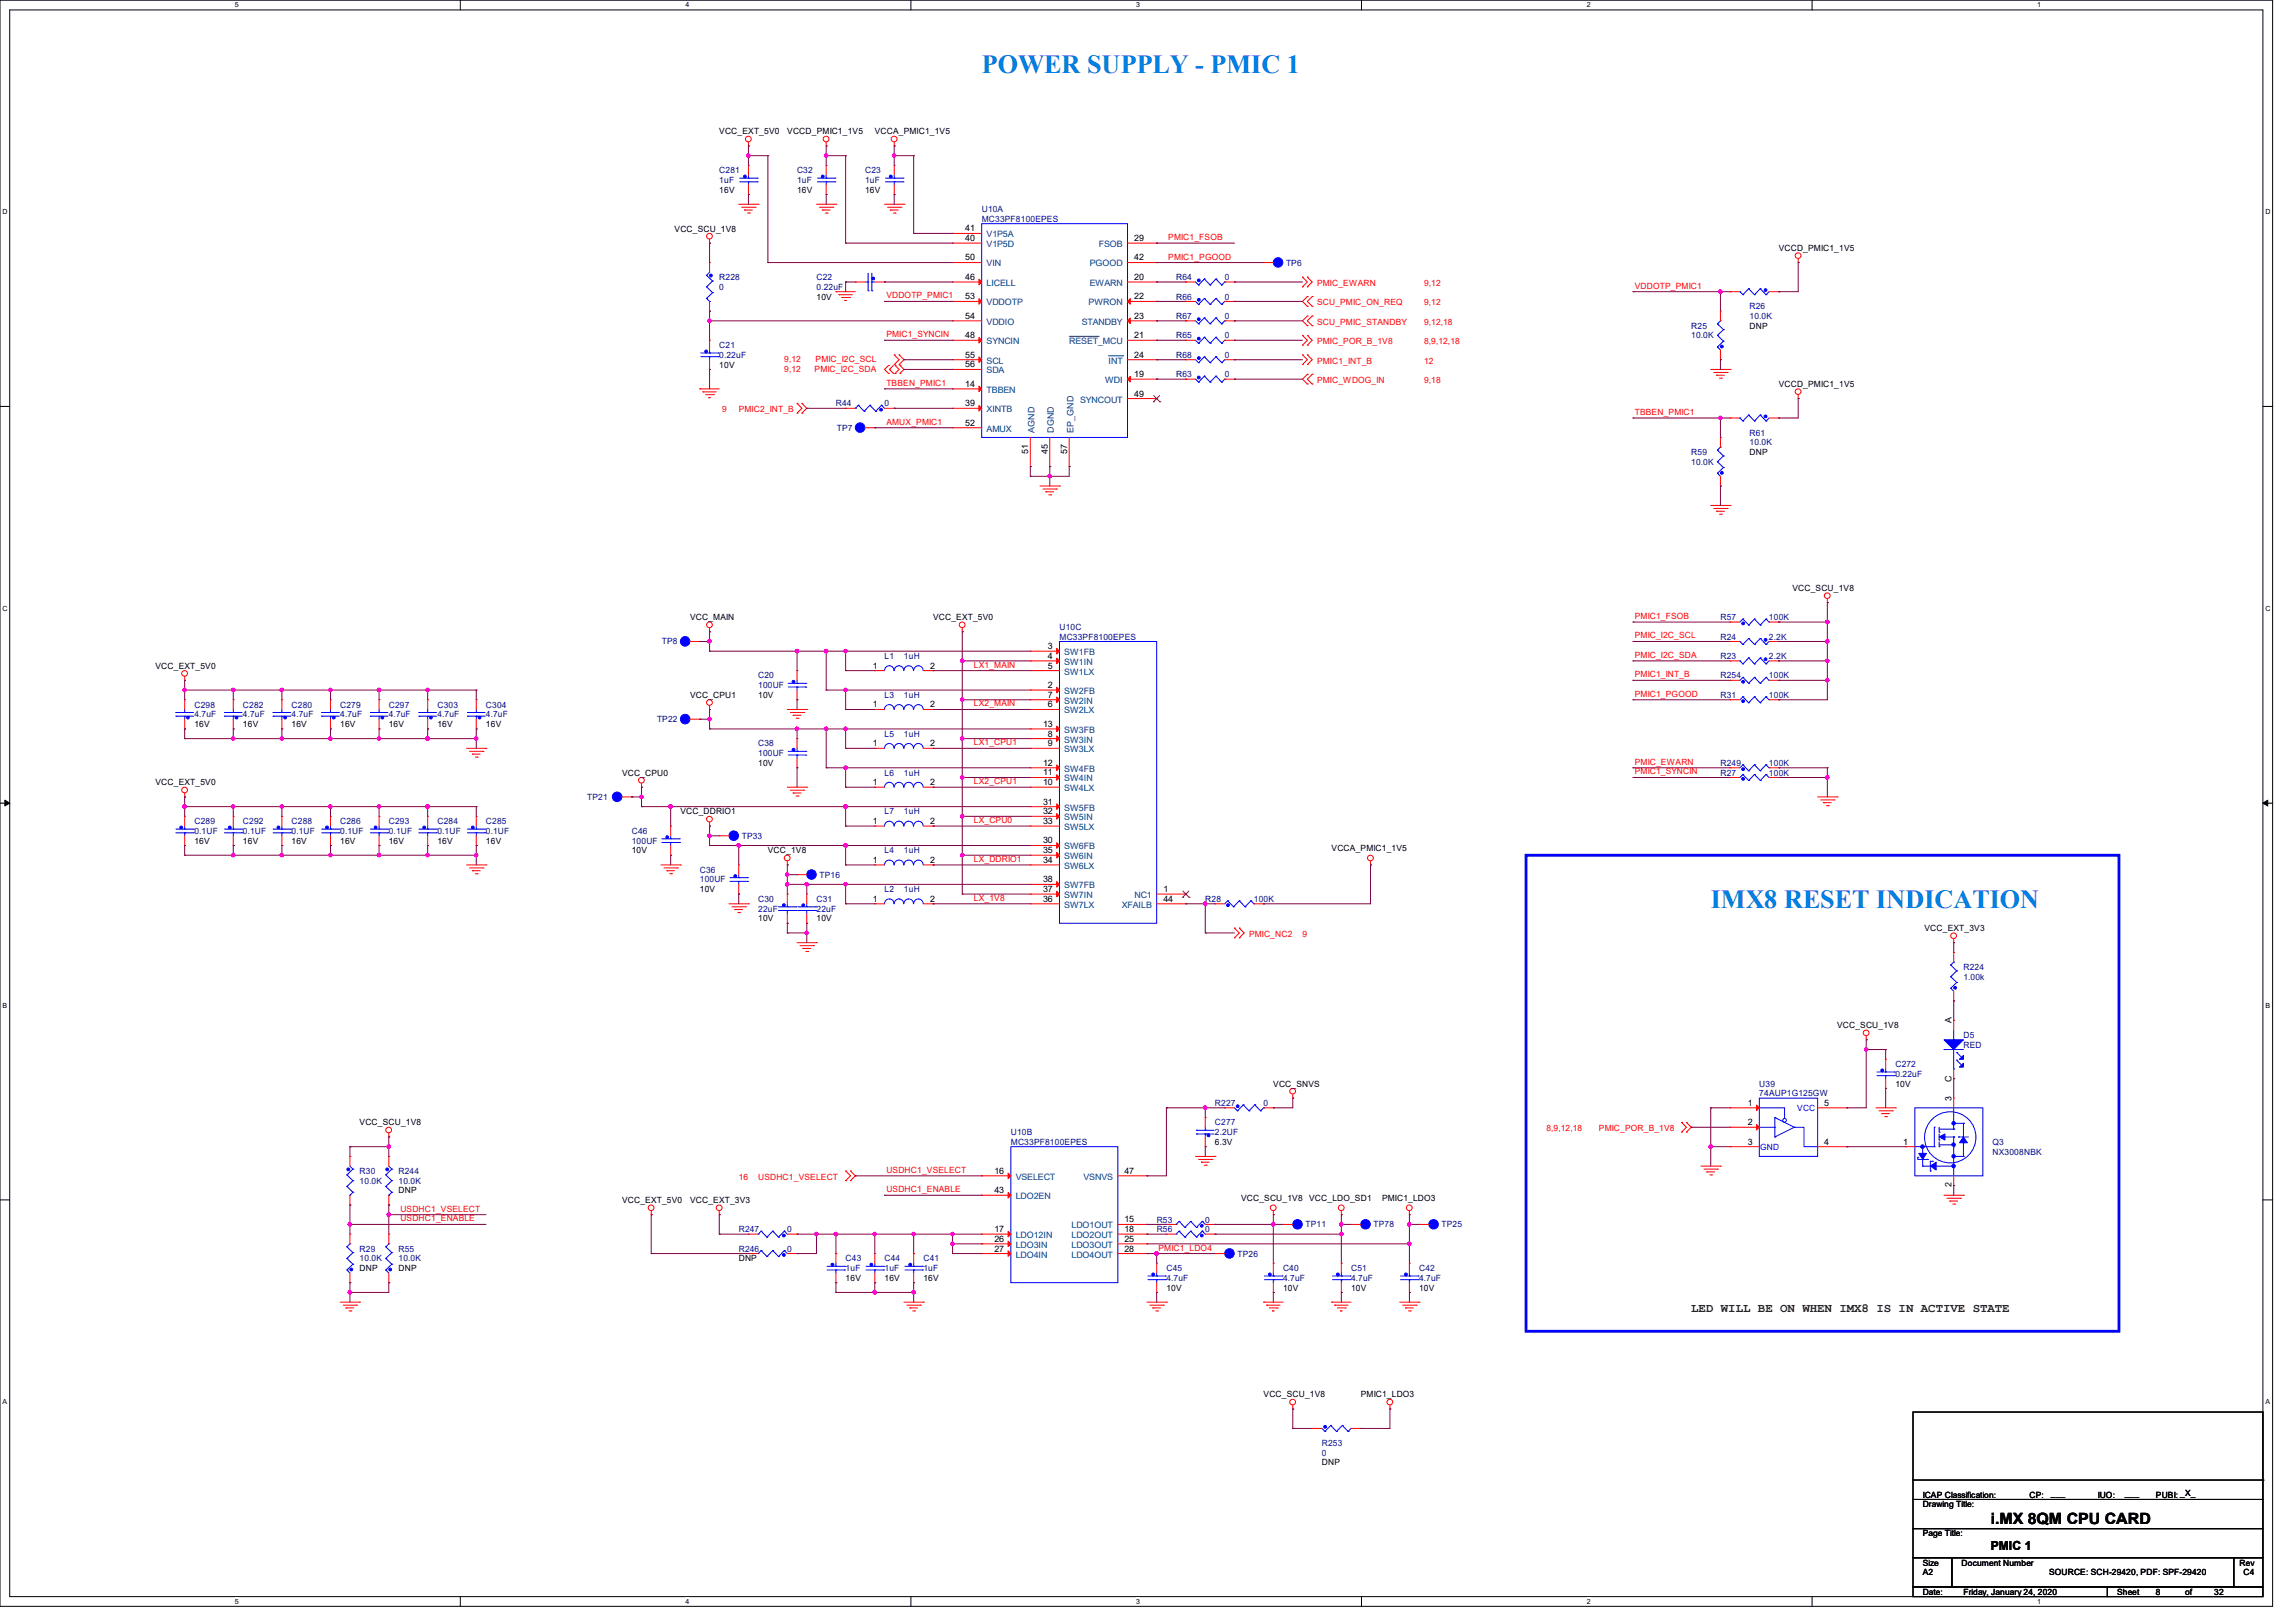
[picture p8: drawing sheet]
<svg xmlns="http://www.w3.org/2000/svg" width="420mm" height="297mm" viewBox="0 0 420 297" stroke-linecap="round" stroke-linejoin="round" font-family="sans-serif">
<defs><g id="words">
<g font-size="4.8" fill="#0080ff">
<text x="179.6" y="13.3">POWER SUPPLY - PMIC 1</text>
<text x="312.9" y="166.2">IMX8 RESET INDICATION</text>
</g>
<text font-size="2.8" x="364.1" y="278.8">i.MX 8QM CPU CARD</text>
<text font-size="2.3" fill="#008000" x="309.4" y="240.2">LED WILL BE ON WHEN IMX8 IS IN ACTIVE STATE</text>
<text font-size="2.3" x="364.1" y="283.6">PMIC 1</text>
<g font-size="1.6">
<text x="131.6" y="24.6">VCC_EXT_5V0</text>
<text x="144" y="24.6">VCCD_PMIC1_1V5</text>
<text x="160" y="24.6">VCCA_PMIC1_1V5</text>
<text x="131.6" y="35.3">16V</text>
<text x="145.8" y="35.3">16V</text>
<text x="158.2" y="35.3">16V</text>
<text x="123.4" y="42.4">VCC_SCU_1V8</text>
<text x="176.6" y="47.7">50</text>
<text x="176.6" y="42.3">41</text>
<text x="176.6" y="44.1">40</text>
<text x="207.5" y="44.1">29</text>
<text x="207.5" y="47.7">42</text>
<text x="325.4" y="45.9">VCCD_PMIC1_1V5</text>
<text x="176.6" y="51.2">46</text>
<text x="207.5" y="51.2">20</text>
<text x="149.4" y="54.8">10V</text>
<text x="176.6" y="58.3">54</text>
<text x="176.6" y="54.8">53</text>
<text x="207.5" y="54.8">22</text>
<text x="207.5" y="58.3">23</text>
<text x="176.6" y="65.4">55</text>
<text x="176.6" y="61.9">48</text>
<text x="207.5" y="65.4">24</text>
<text x="207.5" y="61.9">21</text>
<text x="320" y="60.2">DNP</text>
<text x="131.6" y="67.3">10V</text>
<text x="176.6" y="67.2">56</text>
<text x="176.6" y="70.8">14</text>
<text x="207.5" y="69">19</text>
<text x="325.4" y="70.8">VCCD_PMIC1_1V5</text>
<text x="176.6" y="77.9">52</text>
<text x="176.6" y="74.3">39</text>
<text x="207.5" y="72.6">49</text>
<text x="188.1" y="83.1" transform="rotate(-90 188.1 83.1)">51</text>
<text x="191.6" y="83.1" transform="rotate(-90 191.6 83.1)">45</text>
<text x="195.2" y="83.1" transform="rotate(-90 195.2 83.1)">57</text>
<text x="320" y="83.3">DNP</text>
<text x="126.2" y="113.5">VCC_MAIN</text>
<text x="170.7" y="113.5">VCC_EXT_5V0</text>
<text x="327.9" y="108.2">VCC_SCU_1V8</text>
<text x="191.7" y="118.8">3</text>
<text x="28.4" y="122.4">VCC_EXT_5V0</text>
<text x="159.7" y="122.3">1</text>
<text x="170.1" y="122.3">2</text>
<text x="191.7" y="120.6">4</text>
<text x="191.7" y="125.9">2</text>
<text x="191.7" y="122.3">5</text>
<text x="126.2" y="127.7">VCC_CPU1</text>
<text x="138.7" y="127.7">10V</text>
<text x="159.7" y="129.5">1</text>
<text x="170.1" y="129.5">2</text>
<text x="191.7" y="127.7">7</text>
<text x="191.7" y="129.5">6</text>
<text x="35.6" y="133.1">16V</text>
<text x="44.4" y="133.1">16V</text>
<text x="53.3" y="133.1">16V</text>
<text x="62.2" y="133.1">16V</text>
<text x="71.1" y="133.1">16V</text>
<text x="80" y="133.1">16V</text>
<text x="88.9" y="133.1">16V</text>
<text x="159.7" y="136.6">1</text>
<text x="170.1" y="136.6">2</text>
<text x="190.8" y="133">13</text>
<text x="191.7" y="134.8">8</text>
<text x="191.7" y="136.6">9</text>
<text x="28.4" y="143.7">VCC_EXT_5V0</text>
<text x="113.8" y="141.9">VCC_CPU0</text>
<text x="138.7" y="140.2">10V</text>
<text x="159.7" y="143.7">1</text>
<text x="170.1" y="143.7">2</text>
<text x="190.8" y="140.1">12</text>
<text x="190.8" y="141.9">11</text>
<text x="190.8" y="143.7">10</text>
<text x="124.5" y="149.1">VCC_DDRIO1</text>
<text x="190.8" y="147.2">31</text>
<text x="190.8" y="149">32</text>
<text x="35.6" y="154.4">16V</text>
<text x="44.4" y="154.4">16V</text>
<text x="53.3" y="154.4">16V</text>
<text x="62.2" y="154.4">16V</text>
<text x="71.1" y="154.4">16V</text>
<text x="80" y="154.4">16V</text>
<text x="88.9" y="154.4">16V</text>
<text x="159.7" y="150.8">1</text>
<text x="170.1" y="150.8">2</text>
<text x="190.8" y="154.3">30</text>
<text x="190.8" y="150.8">33</text>
<text x="243.6" y="155.8">VCCA_PMIC1_1V5</text>
<text x="115.6" y="156.2">10V</text>
<text x="140.5" y="156.2">VCC_1V8</text>
<text x="159.7" y="157.9">1</text>
<text x="170.1" y="157.9">2</text>
<text x="190.8" y="156.1">35</text>
<text x="190.8" y="161.5">38</text>
<text x="190.8" y="157.9">34</text>
<text x="128" y="163.3">10V</text>
<text x="159.7" y="165">1</text>
<text x="170.1" y="165">2</text>
<text x="190.8" y="163.2">37</text>
<text x="190.8" y="165">36</text>
<text x="212.8" y="163.2">1</text>
<text x="212.8" y="165">44</text>
<text x="138.7" y="168.6">10V</text>
<text x="149.4" y="168.6">10V</text>
<text x="352" y="170.4">VCC_EXT_3V3</text>
<text x="336" y="188.2">VCC_SCU_1V8</text>
<text x="357" y="187.3" transform="rotate(-90 357 187.3)">A</text>
<text x="232.9" y="198.8">VCC_SNVS</text>
<text x="319.7" y="202.4">1</text>
<text x="333.7" y="202.4">5</text>
<text x="346.7" y="198.8">10V</text>
<text x="357" y="201.5" transform="rotate(-90 357 201.5)">3</text>
<text x="357" y="198" transform="rotate(-90 357 198)">C</text>
<text x="65.8" y="205.9">VCC_SCU_1V8</text>
<text x="222.2" y="209.5">6.3V</text>
<text x="319.7" y="205.9">2</text>
<text x="319.7" y="209.5">3</text>
<text x="333.7" y="209.5">4</text>
<text x="348.1" y="209.5">1</text>
<text x="181.9" y="214.8">16</text>
<text x="205.7" y="214.8">47</text>
<text x="72.9" y="218.4">DNP</text>
<text x="113.8" y="220.2">VCC_EXT_5V0</text>
<text x="126.2" y="220.2">VCC_EXT_3V3</text>
<text x="181.9" y="218.4">43</text>
<text x="227" y="219.8">VCC_SCU_1V8</text>
<text x="239.5" y="219.8">VCC_LDO_SD1</text>
<text x="252.8" y="219.8">PMIC1_LDO3</text>
<text x="357" y="217.3" transform="rotate(-90 357 217.3)">2</text>
<text x="181.9" y="225.5">17</text>
<text x="181.9" y="227.2">26</text>
<text x="205.7" y="223.7">15</text>
<text x="205.7" y="225.5">18</text>
<text x="205.7" y="227.2">25</text>
<text x="65.8" y="232.6">DNP</text>
<text x="72.9" y="232.6">DNP</text>
<text x="135.1" y="230.8">DNP</text>
<text x="181.9" y="229">27</text>
<text x="205.7" y="229">28</text>
<text x="154.7" y="234.4">16V</text>
<text x="161.8" y="234.4">16V</text>
<text x="168.9" y="234.4">16V</text>
<text x="213.4" y="236.2">10V</text>
<text x="234.7" y="236.2">10V</text>
<text x="247.1" y="236.2">10V</text>
<text x="259.6" y="236.2">10V</text>
<text x="231.1" y="255.7">VCC_SCU_1V8</text>
<text x="248.9" y="255.7">PMIC1_LDO3</text>
<text x="241.8" y="268.2">DNP</text>
<text x="351.7" y="275.8">Drawing Title:</text>
<text x="351.7" y="274.1">ICAP Classification:</text>
<text x="371.3" y="274.1">CP:</text>
<text x="375.2" y="273.8">___</text>
<text x="383.7" y="274.1">IUO:</text>
<text x="388.7" y="273.8">___</text>
<text x="394.4" y="274.1">PUBI: _X_</text>
<text x="351.7" y="281.2">Page Title:</text>
<text x="351.7" y="286.5">Size</text>
<text x="358.8" y="286.5">Document Number</text>
<text x="409.7" y="286.5">Rev</text>
<text x="351.7" y="291.8">Date:</text>
<text x="351.7" y="288.3">A2</text>
<text x="359.2" y="291.8">Friday, January 24, 2020</text>
<text x="374.8" y="288.3">SOURCE: SCH-29420, PDF: SPF-29420</text>
<text x="387.3" y="291.8">Sheet</text>
<text x="394.4" y="291.8">8</text>
<text x="399.7" y="291.8">of</text>
<text x="405" y="291.8">32</text>
<text x="410.4" y="288.3">C4</text>
</g>
<g font-size="1.6" fill="#000080">
<text x="131.6" y="31.7">C281</text>
<text x="131.6" y="33.5">1uF</text>
<text x="145.8" y="31.7">C32</text>
<text x="145.8" y="33.5">1uF</text>
<text x="158.2" y="31.7">C23</text>
<text x="158.2" y="33.5">1uF</text>
<text x="179.6" y="40.6">MC33PF8100EPES</text>
<text x="179.6" y="38.8">U10A</text>
<text x="131.6" y="51.3">R228</text>
<text x="131.6" y="53">0</text>
<text x="149.4" y="51.3">C22</text>
<text x="149.4" y="53">0.22uF</text>
<text x="215.1" y="51.3">R64</text>
<text x="224" y="51.3">0</text>
<text x="235.2" y="48.6">TP6</text>
<text x="215.1" y="54.8">R66</text>
<text x="215.1" y="58.4">R67</text>
<text x="224" y="54.8">0</text>
<text x="224" y="58.4">0</text>
<text x="320" y="56.6">R26</text>
<text x="320" y="58.4">10.0K</text>
<text x="131.6" y="63.7">C21</text>
<text x="131.6" y="65.5">0.22uF</text>
<text x="215.1" y="61.9">R65</text>
<text x="215.1" y="65.5">R68</text>
<text x="224" y="61.9">0</text>
<text x="224" y="65.5">0</text>
<text x="309.4" y="60.2">R25</text>
<text x="309.4" y="61.9">10.0K</text>
<text x="215.1" y="69">R63</text>
<text x="224" y="69">0</text>
<text x="152.9" y="74.4">R44</text>
<text x="161.8" y="74.4">0</text>
<text x="153.1" y="78.8">TP7</text>
<text x="309.4" y="83.3">R59</text>
<text x="320" y="79.7">R61</text>
<text x="320" y="81.5">10.0K</text>
<text x="309.4" y="85">10.0K</text>
<text x="314.7" y="113.5">R57</text>
<text x="323.6" y="113.5">100K</text>
<text x="121.1" y="117.9">TP8</text>
<text x="193.8" y="117">MC33PF8100EPES</text>
<text x="193.8" y="115.3">U10C</text>
<text x="314.7" y="117">R24</text>
<text x="323.6" y="117">2.2K</text>
<text x="138.7" y="124.2">C20</text>
<text x="138.7" y="125.9">100UF</text>
<text x="161.8" y="120.6">L1</text>
<text x="165.4" y="120.6">1uH</text>
<text x="314.7" y="120.6">R23</text>
<text x="314.7" y="124.2">R254</text>
<text x="323.6" y="120.6">2.2K</text>
<text x="323.6" y="124.2">100K</text>
<text x="35.6" y="129.5">C298</text>
<text x="35.6" y="131.3">4.7uF</text>
<text x="44.4" y="129.5">C282</text>
<text x="44.4" y="131.3">4.7uF</text>
<text x="53.3" y="129.5">C280</text>
<text x="53.3" y="131.3">4.7uF</text>
<text x="62.2" y="129.5">C279</text>
<text x="62.2" y="131.3">4.7uF</text>
<text x="71.1" y="129.5">C297</text>
<text x="71.1" y="131.3">4.7uF</text>
<text x="80" y="129.5">C303</text>
<text x="80" y="131.3">4.7uF</text>
<text x="88.9" y="129.5">C304</text>
<text x="88.9" y="131.3">4.7uF</text>
<text x="161.8" y="127.7">L3</text>
<text x="165.4" y="127.7">1uH</text>
<text x="314.7" y="127.7">R31</text>
<text x="323.6" y="127.7">100K</text>
<text x="120.2" y="132.2">TP22</text>
<text x="138.7" y="136.6">C38</text>
<text x="161.8" y="134.8">L5</text>
<text x="165.4" y="134.8">1uH</text>
<text x="138.7" y="138.4">100UF</text>
<text x="161.8" y="141.9">L6</text>
<text x="165.4" y="141.9">1uH</text>
<text x="314.7" y="140.2">R249</text>
<text x="314.7" y="141.9">R27</text>
<text x="323.6" y="140.2">100K</text>
<text x="323.6" y="141.9">100K</text>
<text x="107.4" y="146.4">TP21</text>
<text x="161.8" y="149.1">L7</text>
<text x="165.4" y="149.1">1uH</text>
<text x="35.6" y="150.8">C289</text>
<text x="35.6" y="152.6">0.1UF</text>
<text x="44.4" y="150.8">C292</text>
<text x="44.4" y="152.6">0.1UF</text>
<text x="53.3" y="150.8">C288</text>
<text x="53.3" y="152.6">0.1UF</text>
<text x="62.2" y="150.8">C286</text>
<text x="62.2" y="152.6">0.1UF</text>
<text x="71.1" y="150.8">C293</text>
<text x="71.1" y="152.6">0.1UF</text>
<text x="80" y="150.8">C284</text>
<text x="80" y="152.6">0.1UF</text>
<text x="88.9" y="150.8">C285</text>
<text x="88.9" y="152.6">0.1UF</text>
<text x="115.6" y="152.6">C46</text>
<text x="115.6" y="154.4">100UF</text>
<text x="135.7" y="153.5">TP33</text>
<text x="128" y="159.7">C36</text>
<text x="128" y="161.5">100UF</text>
<text x="149.9" y="160.6">TP16</text>
<text x="161.8" y="156.2">L4</text>
<text x="165.4" y="156.2">1uH</text>
<text x="138.7" y="165.1">C30</text>
<text x="138.7" y="166.8">22uF</text>
<text x="149.4" y="165.1">C31</text>
<text x="149.4" y="166.8">22uF</text>
<text x="161.8" y="163.3">L2</text>
<text x="165.4" y="163.3">1uH</text>
<text x="220.5" y="165.1">R28</text>
<text x="229.4" y="165.1">100K</text>
<text x="359.2" y="177.5">R224</text>
<text x="359.2" y="179.3">1.00k</text>
<text x="359.2" y="189.9">D5</text>
<text x="359.2" y="191.7">RED</text>
<text x="346.7" y="195.3">C272</text>
<text x="346.7" y="197.1">0.22uF</text>
<text x="222.2" y="202.4">R227</text>
<text x="231.1" y="202.4">0</text>
<text x="321.8" y="198.8">U39</text>
<text x="321.8" y="200.6">74AUP1G125GW</text>
<text x="184.9" y="209.5">MC33PF8100EPES</text>
<text x="184.9" y="207.7">U10B</text>
<text x="222.2" y="205.9">C277</text>
<text x="222.2" y="207.7">2.2UF</text>
<text x="364.5" y="209.5">Q3</text>
<text x="65.8" y="214.8">R30</text>
<text x="72.9" y="214.8">R244</text>
<text x="364.5" y="211.3">NX3008NBK</text>
<text x="65.8" y="216.6">10.0K</text>
<text x="72.9" y="216.6">10.0K</text>
<text x="135.1" y="225.5">R247</text>
<text x="144" y="225.5">0</text>
<text x="211.6" y="223.7">R53</text>
<text x="211.6" y="225.5">R56</text>
<text x="220.5" y="223.7">0</text>
<text x="220.5" y="225.5">0</text>
<text x="238.8" y="224.6">TP11</text>
<text x="251.2" y="224.6">TP78</text>
<text x="263.7" y="224.6">TP25</text>
<text x="65.8" y="229.1">R29</text>
<text x="65.8" y="230.8">10.0K</text>
<text x="72.9" y="229.1">R55</text>
<text x="72.9" y="230.8">10.0K</text>
<text x="135.1" y="229.1">R246</text>
<text x="144" y="229.1">0</text>
<text x="154.7" y="230.8">C43</text>
<text x="154.7" y="232.6">1uF</text>
<text x="161.8" y="230.8">C44</text>
<text x="161.8" y="232.6">1uF</text>
<text x="168.9" y="230.8">C41</text>
<text x="168.9" y="232.6">1uF</text>
<text x="213.4" y="232.6">C45</text>
<text x="226.4" y="229.9">TP26</text>
<text x="234.7" y="232.6">C40</text>
<text x="247.1" y="232.6">C51</text>
<text x="259.6" y="232.6">C42</text>
<text x="213.4" y="234.4">4.7uF</text>
<text x="234.7" y="234.4">4.7uF</text>
<text x="247.1" y="234.4">4.7uF</text>
<text x="259.6" y="234.4">4.7uF</text>
<text x="241.8" y="264.6">R253</text>
<text x="241.8" y="266.4">0</text>
</g>
<g font-size="1.6" fill="#004080">
<text x="180.5" y="43.4">V1P5A</text>
<text x="180.5" y="45.2">V1P5D</text>
<text x="201" y="45.2">FSOB</text>
<text x="180.5" y="48.8">VIN</text>
<text x="180.5" y="52.3">LICELL</text>
<text x="199.3" y="52.3">EWARN</text>
<text x="199.3" y="48.8">PGOOD</text>
<text x="180.5" y="59.4">VDDIO</text>
<text x="180.5" y="55.9">VDDOTP</text>
<text x="197.9" y="59.4">STANDBY</text>
<text x="199.1" y="55.9">PWRON</text>
<text x="180.5" y="63">SYNCIN</text>
<text x="195.6" y="63">RESET_MCU</text>
<text x="180.5" y="66.5">SCL</text>
<text x="180.5" y="68.3">SDA</text>
<text x="180.5" y="71.9">TBBEN</text>
<text x="202.1" y="70.1">WDI</text>
<text x="202.8" y="66.5">INT</text>
<text x="180.5" y="75.4">XINTB</text>
<text x="197.6" y="73.7">SYNCOUT</text>
<text x="180.5" y="79">AMUX</text>
<text x="189.2" y="79.2" transform="rotate(-90 189.2 79.2)">AGND</text>
<text x="192.8" y="79.2" transform="rotate(-90 192.8 79.2)">DGND</text>
<text x="196.3" y="79.2" transform="rotate(-90 196.3 79.2)">EP_GND</text>
<text x="194.7" y="119.9">SW1FB</text>
<text x="194.7" y="121.7">SW1IN</text>
<text x="194.7" y="123.4">SW1LX</text>
<text x="194.7" y="127">SW2FB</text>
<text x="194.7" y="128.8">SW2IN</text>
<text x="194.7" y="130.6">SW2LX</text>
<text x="194.7" y="134.1">SW3FB</text>
<text x="194.7" y="135.9">SW3IN</text>
<text x="194.7" y="137.7">SW3LX</text>
<text x="194.7" y="141.2">SW4FB</text>
<text x="194.7" y="143">SW4IN</text>
<text x="194.7" y="148.3">SW5FB</text>
<text x="194.7" y="144.8">SW4LX</text>
<text x="194.7" y="150.1">SW5IN</text>
<text x="194.7" y="155.5">SW6FB</text>
<text x="194.7" y="151.9">SW5LX</text>
<text x="194.7" y="157.2">SW6IN</text>
<text x="194.7" y="159">SW6LX</text>
<text x="194.7" y="162.6">SW7FB</text>
<text x="194.7" y="164.3">SW7IN</text>
<text x="194.7" y="166.1">SW7LX</text>
<text x="205.2" y="166.1">XFAILB</text>
<text x="207.5" y="164.3">NC1</text>
<text x="185.8" y="215.9">VSELECT</text>
<text x="198.2" y="215.9">VSNVS</text>
<text x="185.8" y="219.5">LDO2EN</text>
<text x="185.8" y="226.6">LDO12IN</text>
<text x="196" y="224.8">LDO1OUT</text>
<text x="196" y="226.6">LDO2OUT</text>
<text x="185.8" y="228.3">LDO3IN</text>
<text x="185.8" y="230.1">LDO4IN</text>
<text x="196" y="228.3">LDO3OUT</text>
<text x="196" y="230.1">LDO4OUT</text>
</g>
<g font-size="1.6" fill="#f00">
<text x="213.7" y="43.9">PMIC1_FSOB</text>
<text x="213.7" y="47.5">PMIC1_PGOOD</text>
<text x="240.9" y="52.3">PMIC_EWARN</text>
<text x="260.5" y="52.3">9,12</text>
<text x="299" y="52.8">VDDOTP_PMIC1</text>
<text x="162.1" y="54.6">VDDOTP_PMIC1</text>
<text x="240.9" y="59.4">SCU_PMIC_STANDBY</text>
<text x="240.9" y="55.9">SCU_PMIC_ON_REQ</text>
<text x="260.5" y="59.4">9,12,18</text>
<text x="260.5" y="55.9">9,12</text>
<text x="162.1" y="61.7">PMIC1_SYNCIN</text>
<text x="240.9" y="63">PMIC_POR_B_1V8</text>
<text x="260.5" y="63">8,9,12,18</text>
<text x="143.5" y="66.2">9,12</text>
<text x="143.5" y="68.2">9,12</text>
<text x="149" y="68.2">PMIC_I2C_SDA</text>
<text x="149.2" y="66.2">PMIC_I2C_SCL</text>
<text x="162.1" y="70.6">TBBEN_PMIC1</text>
<text x="240.9" y="66.5">PMIC1_INT_B</text>
<text x="240.9" y="70.1">PMIC_WDOG_IN</text>
<text x="260.5" y="66.5">12</text>
<text x="260.5" y="70.1">9,18</text>
<text x="132.1" y="75.4">9</text>
<text x="135.1" y="75.4">PMIC2_INT_B</text>
<text x="162.1" y="77.7">AMUX_PMIC1</text>
<text x="299" y="75.9">TBBEN_PMIC1</text>
<text x="299" y="113.3">PMIC1_FSOB</text>
<text x="299" y="116.8">PMIC_I2C_SCL</text>
<text x="178.1" y="122.2">LX1_MAIN</text>
<text x="299" y="120.4">PMIC_I2C_SDA</text>
<text x="299" y="123.9">PMIC1_INT_B</text>
<text x="178.1" y="129.3">LX2_MAIN</text>
<text x="299" y="127.5">PMIC1_PGOOD</text>
<text x="178.1" y="136.4">LX1_CPU1</text>
<text x="178.1" y="143.5">LX2_CPU1</text>
<text x="299" y="140">PMIC_EWARN</text>
<text x="299" y="141.7">PMIC1_SYNCIN</text>
<text x="178.1" y="150.6">LX_CPU0</text>
<text x="178.1" y="157.7">LX_DDRIO1</text>
<text x="178.1" y="164.8">LX_1V8</text>
<text x="228.5" y="171.4">PMIC_NC2</text>
<text x="238.2" y="171.4">9</text>
<text x="282.9" y="207">8,9,12,18</text>
<text x="292.5" y="207">PMIC_POR_B_1V8</text>
<text x="135.1" y="215.9">16</text>
<text x="138.7" y="215.9">USDHC1_VSELECT</text>
<text x="162.1" y="214.6">USDHC1_VSELECT</text>
<text x="73.2" y="221.7">USDHC1_VSELECT</text>
<text x="162.1" y="218.2">USDHC1_ENABLE</text>
<text x="73.2" y="223.5">USDHC1_ENABLE</text>
<text x="211.9" y="228.8">PMIC1_LDO4</text>
</g>
<g font-size="1.6" fill="#00f">
<text x="328.8" y="203.3">VCC</text>
<text x="322" y="210.4">GND</text>
</g>
<g font-size="1.3">
<text x="43" y="1.4">5</text>
<text x="125.4" y="1.4">4</text>
<text x="207.8" y="1.4">3</text>
<text x="290.2" y="1.4">2</text>
<text x="372.7" y="1.4">1</text>
<text x=".5" y="39.2">D</text>
<text x="414.4" y="39.2">D</text>
<text x=".5" y="111.8">C</text>
<text x="414.4" y="111.8">C</text>
<text x=".5" y="184.4">B</text>
<text x="414.4" y="184.4">B</text>
<text x=".5" y="257">A</text>
<text x="414.4" y="257">A</text>
<text x="43" y="293.5">5</text>
<text x="125.4" y="293.5">4</text>
<text x="207.8" y="293.5">3</text>
<text x="290.2" y="293.5">2</text>
<text x="372.7" y="293.5">1</text>
</g>
</g></defs>
<path d="M0 0h415.7v294h-415.7zM1.8 1.8h412.1v290.4h-412.1z" fill="none" stroke="#000" stroke-width=".18"/>
<g fill="#fff">
<path d="M43 .2h.6v1.4h-.6z"/>
<path d="M43 292.4h.6v1.4h-.6z"/>
</g>
<path d="M84.2 0v1.8M84.2 292.2v1.8" fill="none" stroke="#000" stroke-width=".18"/>
<g fill="#fff">
<path d="M125.4 .2h.7v1.4h-.7z"/>
<path d="M125.4 292.4h.7v1.4h-.7z"/>
</g>
<path d="M166.6 0v1.8M166.6 292.2v1.8" fill="none" stroke="#000" stroke-width=".18"/>
<g fill="#fff">
<path d="M207.8 .2h.7v1.4h-.7z"/>
<path d="M207.8 292.4h.7v1.4h-.7z"/>
</g>
<path d="M249 0v1.8M249 292.2v1.8" fill="none" stroke="#000" stroke-width=".18"/>
<g fill="#fff">
<path d="M290.2 .2h.7v1.4h-.7z"/>
<path d="M290.2 292.4h.7v1.4h-.7z"/>
</g>
<path d="M331.5 0v1.8M331.5 292.2v1.8" fill="none" stroke="#000" stroke-width=".18"/>
<g fill="#fff">
<path d="M372.7 .2h.6v1.4h-.6z"/>
<path d="M372.7 292.4h.6v1.4h-.6z"/>
<path d="M.5 38.1h.9v1.4h-.9z"/>
<path d="M414.4 38.1h.9v1.4h-.9z"/>
<path d="M.5 110.7h.9v1.4h-.9z"/>
<path d="M414.4 110.7h.9v1.4h-.9z"/>
</g>
<path d="M0 74.4h1.8M413.9 74.4h1.8" fill="none" stroke="#000" stroke-width=".18"/>
<g fill="#fff">
<path d="M.5 183.3h.8v1.4h-.8z"/>
<path d="M414.4 183.3h.8v1.4h-.8z"/>
</g>
<path d="M0 147h1.8M413.9 147h1.8" fill="none" stroke="#000" stroke-width=".18"/>
<path d="M.9 146.4l.9 .6-.9 .5zM413.9 147l.9-.6v1.1z" fill="#000" stroke="#000" stroke-width=".18"/>
<g fill="#fff">
<path d="M.5 255.9h.8v1.4h-.8z"/>
<path d="M414.4 255.9h.8v1.4h-.8z"/>
</g>
<path d="M0 219.6h1.8M413.9 219.6h1.8M349.9 258.4h64v16h-64zM349.9 274.4h64v5.3h-64zM349.9 279.7h64v5.4h-64zM349.9 270.8h64M413.9 270.8h.1M349.9 285.1h7.1v5.3h-7.1zM349.9 290.4h35.6v1.8h-35.6zM357 285.1h51.6v5.3h-51.6zM385.5 290.4h28.4v1.8h-28.4zM408.6 285.1h5.3v5.3h-5.3z" fill="none" stroke="#000" stroke-width=".18"/>
<path d="M279.1 156.5h108.5v87.1h-108.5z" fill="none" stroke="#00f" stroke-width=".51"/>
<g fill="none" stroke="#f00" stroke-width=".18">
<path d="M135.1 37.4h3.6M135.7 37.9h2.4M136.2 38.4h.1M136.2 38.4h1.4M136.7 39h.4M136.9 26.7h.1M136.9 30.3h.1M136.9 35.6h.1M136.9 26v.7M136.9 30.3v1.7M136.9 33.8v1.8M137.1 39h.1"/>
<path d="M138.1 37.9h.1M138.7 37.4h.1M149.4 37.4h3.5M149.9 37.9h2.5M150.4 38.4h.1M150.4 38.4h1.4M151 39h.3M151.1 26.7h.1M151.1 30.3h.1M151.1 35.6h.1M151.1 26v.7M151.1 30.3v1.7"/>
<path d="M151.1 33.8v1.8M151.3 39h.1M152.4 37.9h.1M152.9 37.4h.1M161.8 37.4h3.6M162.3 37.9h2.5M162.9 38.4h.1M162.9 38.4h1.4M163.4 39h.3M163.6 26.7h.1M163.6 30.3h.1M163.6 35.6h.1"/>
<path d="M163.6 26v.7M163.6 30.3v1.7M163.6 33.8v1.8M163.7 39h.1M164.8 37.9h.1M165.4 37.4h.1M129.8 44.5h.1M129.8 48h.1M129.8 56.9h.1M129.8 43.8v.7M129.8 48v1.8M129.8 55.2v1.7"/>
<path d="M152.9 53.4h.1M152.9 53.4h3.6M153.5 53.9h.1M153.5 53.9h2.4M154 54.4h1.4M154.5 55h.1M154.5 55h.4M155.4 54.4h.1M156.5 51.6h.1M156.5 51.6h1.7M160 51.6h1.8M161.8 51.6h.1"/>
<path d="M174.2 58.7h.1M174.2 55.2h.1M174.2 48h.1M174.2 42.7h.1M174.2 44.5h.1M174.2 51.6h.1M174.2 48h5.4M174.2 51.6h5.4M174.2 58.7h5.4M174.2 55.2h5.4M174.2 42.7h5.4M174.2 44.5h5.4"/>
<path d="M206.2 48h5.4M206.2 51.6h5.4M206.2 58.7h5.4M206.2 55.2h5.4M206.2 44.5h5.4M211.6 55.2h.1M211.6 58.7h.1M211.6 51.6h.1M211.6 44.5h.1M211.6 48h.1M216.9 51.6h.1M216.9 55.2h.1"/>
<path d="M216.9 58.7h.1M216.9 51.6h1.8M216.9 58.7h1.8M216.9 55.2h1.8M224 51.6h1.8M224 58.7h1.8M224 55.2h1.8M225.8 51.6h.1M225.8 55.2h.1M225.8 58.7h.1M231.1 48h.1M231.1 48h1.8"/>
<path d="M238.3 50.7h.1M238.3 52.5h.1M238.3 50.7l.8 .9-.8 .9M239.1 50.7h.1M239.1 52.5h.1M239.1 57.8h.1M239.1 59.6h.1M239.1 54.3h.1M239.1 56h.1M239.1 50.7l.9 .9-.9 .9M239.1 57.8l-.8 .9 .8 .9M239.1 54.3l-.8 .9 .8 .8"/>
<path d="M240 57.8h.1M240 59.6h.1M240 54.3h.1M240 56h.1M240 57.8l-.9 .9 .9 .9M240 54.3l-.9 .9 .9 .8M314.7 56.9h.1M314.7 56.9v1.8M316.5 53.4h.1M316.5 53.4h1.8M323.6 53.4h1.8M325.4 53.4h.1"/>
<path d="M328.9 48h.1M328.9 47.3v.7M128 71.2h.1M128 71.2h3.6M128.6 71.7h.1M128.6 71.7h2.4M129.1 72.2h1.4M129.6 72.8h.1M129.6 72.8h.4M129.8 62.3h.1M129.8 67.6h.1M129.8 62.3v1.8"/>
<path d="M129.8 65.8v1.8M130.5 72.2h.1M145.8 73.8h.1M145.8 75.6h.1M145.8 73.8l.9 .9-.9 .9M146.7 73.8h.1M146.7 75.6h.1M146.7 73.8l.9 .9-.9 .9M154.7 74.7h.1M154.7 74.7h1.8M158.2 78.3h1.8M160 78.3h.1"/>
<path d="M161.8 74.7h1.8M162.5 66.9h.1M162.5 68.3h.1M162.5 66.9l-.7 .7 .7 .7M162.7 67.6h.1M162.7 67.6l.7 .7M163.4 68.3h.1M163.4 66.9l-.7 .7M163.6 64.9h.1M163.6 66.7h.1M163.6 74.7h.1M163.6 64.9l.9 .9-.9 .9"/>
<path d="M163.7 68.3h.1M163.7 66.9h.1M163.7 66.9l.8 .7-.8 .7M164.5 66.7h.1M164.5 64.9h.1M164.5 64.9l.9 .9-.9 .9M164.6 68.3h.1M164.6 66.9h.1M164.6 66.9l.8 .7-.8 .7M174.2 65.8h.1M174.2 67.6h.1M174.2 78.3h.1"/>
<path d="M174.2 71.2h.1M174.2 74.7h.1M174.2 62.3h.1M174.2 67.6h5.4M174.2 71.2h5.4M174.2 78.3h5.4M174.2 65.8h5.4M174.2 62.3h5.4M174.2 74.7h5.4M206.2 65.8h5.4M206.2 62.3h5.4M206.2 72.9h5.4"/>
<path d="M206.2 69.4h5.4M211.6 65.8h.1M211.6 62.3h.1M211.6 72.9h.1M211.6 69.4h.1M216.9 62.3h.1M216.9 65.8h.1M216.9 69.4h.1M216.9 65.8h1.8M216.9 62.3h1.8M216.9 69.4h1.8M224 65.8h1.8"/>
<path d="M224 62.3h1.8M224 69.4h1.8M225.8 62.3h.1M225.8 65.8h.1M225.8 69.4h.1M238.3 61.4h.1M238.3 63.2h.1M238.3 64.9h.1M238.3 66.7h.1M238.3 61.4l.8 .9-.8 .9M238.3 64.9l.8 .9-.8 .9M239.1 61.4h.1"/>
<path d="M239.1 63.2h.1M239.1 64.9h.1M239.1 66.7h.1M239.1 68.5h.1M239.1 70.3h.1M239.1 61.4l.9 .9-.9 .9M239.1 64.9l.9 .9-.9 .9M239.1 68.5l-.8 .9 .8 .9M240 68.5h.1M240 70.3h.1M240 68.5l-.9 .9 .9 .9M312.9 67.6h3.6"/>
<path d="M313.5 68.2h2.4M314 68.7h.1M314 68.7h1.4M314.5 69.2h.4M314.7 65.8h.1M314.7 64.1v1.7M314.9 69.2h.1M315.9 68.2h.1M316.5 67.6h.1M316.5 76.5h.1M316.5 76.5h1.8M323.6 76.5h1.8"/>
<path d="M325.4 76.5h.1M328.9 72.9h.1M328.9 72.2v.7M188.5 85.4h.1M188.5 80.1v5.3M190.2 88.9h3.6M190.8 89.5h2.5M191.3 90h.1M191.3 90h1.4M191.9 90.6h.3M192 85.4h.1M192 80.1v5.3"/>
<path d="M192.2 90.6h.1M193.3 89.5h.1M193.8 88.9h.1M195.6 85.4h.1M195.6 80.1v5.3M312.9 92.5h3.6M313.5 93h2.4M314 93.6h.1M314 93.6h1.4M314.5 94.1h.4M314.7 88.9h.1M314.7 80.1h.1"/>
<path d="M314.7 80.1v1.7M314.7 87.2v1.7M314.9 94.1h.1M315.9 93h.1M316.5 92.5h.1M126.2 117.4h1.8M128 117.4h.1M129.8 115.6h.1M129.8 114.9v.7M176 115.6h.1M176 114.9v.7M188.5 119.2h.1"/>
<path d="M188.5 119.2h5.3M316.5 117.4h.1M316.5 113.8h.1M316.5 117.4h1.8M316.5 113.8h1.8M323.6 117.4h1.8M323.6 113.8h1.8M325.4 117.4h.1M325.4 113.8h.1M334.3 110.3h.1M334.3 109.6v.7M33.8 124.5h.1"/>
<path d="M33.8 133.4h.1M33.8 128.1h.1M33.8 123.8v.7M33.8 128.1v1.7M33.8 131.6v1.8M42.7 133.4h.1M42.7 128.1h.1M42.7 128.1v1.7M42.7 131.6v1.8M51.6 133.4h.1M51.6 128.1h.1M51.6 128.1v1.7"/>
<path d="M51.6 131.6v1.8M60.5 133.4h.1M60.5 128.1h.1M60.5 128.1v1.7M60.5 131.6v1.8M69.3 133.4h.1M69.3 128.1h.1M69.3 128.1v1.7M69.3 131.6v1.8M78.2 133.4h.1M78.2 128.1h.1M78.2 128.1v1.7"/>
<path d="M78.2 131.6v1.8M85.3 136.9h3.6M85.9 137.5h2.4M86.4 138h.1M86.4 138h1.4M87 138.6h.3M87.1 133.4h.1M87.1 128.1h.1M87.1 128.1v1.7M87.1 131.6v1.8M87.3 138.6h.1M88.3 137.5h.1"/>
<path d="M88.9 136.9h.1M126.2 131.6h1.8M128 131.6h.1M129.8 129.8h.1M129.8 129.1v.7M144 129.8h3.6M144.6 130.4h2.4M145.1 130.9h.1M145.1 130.9h1.4M145.6 131.4h.4M145.8 122.7h.1M145.8 128.1h.1"/>
<path d="M145.8 135.2h.1M145.8 122.7v1.8M145.8 126.3v1.8M145.8 135.2v1.7M145.8 138.7v1.8M146 131.4h.1M147 130.4h.1M147.6 129.8h.1M160 136.9h.1M160 122.7h.1M160 129.8h.1M160 129.8h1.8"/>
<path d="M160 136.9h1.8M160 122.7h1.8M168.9 129.8h1.8M168.9 136.9h1.8M168.9 122.7h1.8M170.7 136.9h.1M170.7 122.7h.1M170.7 129.8h.1M188.5 120.9h.1M188.5 126.3h.1M188.5 128.1h.1M188.5 133.4h.1"/>
<path d="M188.5 135.2h.1M188.5 122.7h.1M188.5 129.8h.1M188.5 136.9h.1M188.5 129.8h5.3M188.5 136.9h5.3M188.5 120.9h5.3M188.5 126.3h5.3M188.5 128.1h5.3M188.5 133.4h5.3M188.5 135.2h5.3M188.5 122.7h5.3"/>
<path d="M316.5 120.9h.1M316.5 124.5h.1M316.5 128.1h.1M316.5 120.9h1.8M316.5 128.1h1.8M316.5 124.5h1.8M323.6 120.9h1.8M323.6 128.1h1.8M323.6 124.5h1.8M325.4 120.9h.1M325.4 124.5h.1M325.4 128.1h.1"/>
<path d="M33.8 145.8h.1M33.8 149.4h.1M33.8 154.7h.1M33.8 145.1v.7M33.8 149.4v1.8M33.8 153v1.7M42.7 149.4h.1M42.7 154.7h.1M42.7 149.4v1.8M42.7 153v1.7M51.6 149.4h.1M51.6 154.7h.1"/>
<path d="M51.6 149.4v1.8M51.6 153v1.7M60.5 149.4h.1M60.5 154.7h.1M60.5 149.4v1.8M60.5 153v1.7M69.3 149.4h.1M69.3 154.7h.1M69.3 149.4v1.8M69.3 153v1.7M78.2 149.4h.1M78.2 154.7h.1"/>
<path d="M78.2 149.4v1.8M78.2 153v1.7M85.3 158.3h3.6M85.9 158.8h2.4M86.4 159.3h.1M86.4 159.3h1.4M87 159.9h.3M87.1 149.4h.1M87.1 154.7h.1M87.1 149.4v1.8M87.1 153v1.7M87.3 159.9h.1"/>
<path d="M88.3 158.8h.1M88.9 158.3h.1M113.8 145.8h1.8M115.6 145.8h.1M117.3 144.1h.1M117.3 143.3v.8M120.9 158.3h3.6M121.5 158.8h2.4M122 159.3h.1M122 159.3h1.4M122.5 159.9h.4M122.7 151.2h.1"/>
<path d="M122.7 156.5h.1M122.7 151.2v1.8M122.7 154.7v1.8M122.9 159.9h.1M123.9 158.8h.1M124.5 158.3h.1M129.8 151.2h.1M129.8 150.5v.7M131.6 153h.1M131.6 153h1.7M135.1 158.3h.1M135.1 158.3v1.8"/>
<path d="M144 158.3h.1M144 144.1h3.6M144 157.6v.7M144.6 144.6h2.4M145.1 145.1h.1M145.1 145.1h1.4M145.6 145.7h.4M145.8 140.5h.1M146 145.7h.1M147 144.6h.1M147.6 144.1h.1M160 144.1h.1"/>
<path d="M160 151.2h.1M160 158.3h.1M160 144.1h1.8M160 158.3h1.8M160 151.2h1.8M168.9 144.1h1.8M168.9 158.3h1.8M168.9 151.2h1.8M170.7 144.1h.1M170.7 151.2h.1M170.7 158.3h.1M188.5 140.5h.1"/>
<path d="M188.5 142.3h.1M188.5 147.6h.1M188.5 149.4h.1M188.5 154.7h.1M188.5 156.5h.1M188.5 144.1h.1M188.5 151.2h.1M188.5 158.3h.1M188.5 144.1h5.3M188.5 158.3h5.3M188.5 140.5h5.3M188.5 142.3h5.3"/>
<path d="M188.5 147.6h5.3M188.5 149.4h5.3M188.5 154.7h5.3M188.5 156.5h5.3M188.5 151.2h5.3M250.7 158.3h.1M250.7 157.6v.7M316.5 140.5h.1M316.5 142.3h.1M316.5 140.5h1.8M316.5 142.3h1.8M323.6 140.5h1.8"/>
<path d="M323.6 142.3h1.8M325.4 140.5h.1M325.4 142.3h.1M332.5 145.8h3.5M333 146.4h2.5M333.5 146.9h.1M333.5 146.9h1.5M334.1 147.4h.3M334.4 147.4h.1M335.5 146.4h.1M336 145.8h.1M133.3 165.4h3.6"/>
<path d="M133.9 165.9h2.5M134.4 166.5h.1M134.4 166.5h1.4M135 167h.3M135.1 163.6h.1M135.1 161.8v1.8M135.3 167h.1M136.4 165.9h.1M136.9 165.4h.1M144 163.6h.1M144 169h.1M144 163.6v1.8"/>
<path d="M144 167.2v1.8M145.8 160.1h.1M145.8 172.5h3.6M145.8 160.1h1.8M146.3 173.1h2.5M146.9 173.6h.1M146.9 173.6h1.4M147.4 174.1h.3M147.6 163.6h.1M147.6 169h.1M147.6 163.6v1.8M147.6 167.2v1.8"/>
<path d="M147.7 174.1h.1M148.8 173.1h.1M149.4 172.5h.1M160 165.4h.1M160 165.4h1.8M168.9 165.4h1.8M170.7 165.4h.1M188.5 161.8h.1M188.5 163.6h.1M188.5 165.4h.1M188.5 165.4h5.3M188.5 161.8h5.3"/>
<path d="M188.5 163.6h5.3M211.6 165.4h5.3M211.6 163.6h5.3M216.9 163.6h.1M216.9 165.4h.1M222.2 165.4h.1M222.2 165.4h1.8M225.8 169.8h.1M225.8 171.6h.1M225.8 169.8l.9 .9-.9 .9M226.7 169.8h.1M226.7 171.6h.1"/>
<path d="M226.7 169.8l.9 .9-.9 .9M229.4 165.4h1.7M231.1 165.4h.1M357.4 172.5h.1M357.4 174.3h.1M357.4 171.8v.7M357.4 174.3v1.8M341.4 190.3h.1M341.4 189.6v.7M344.9 193.8h.1M344.9 199.2h.1M344.9 193.8v1.8"/>
<path d="M344.9 197.4v1.8M357.4 186.7h.1M357.4 197.4h.1M357.4 183.2h.1M357.4 181.4v1.8M357.4 186.7v1.8M357.4 195.6v1.8M64 211.6h.1M64 211.6v1.8M64 218.7v1.8M71.1 208.1h.1M71.1 211.6h.1"/>
<path d="M71.1 207.3v.8M71.1 211.6v1.8M71.1 218.7v1.8M154.7 214.3h.1M154.7 216.1h.1M154.7 214.3l.9 .9-.9 .9M155.6 214.3h.1M155.6 216.1h.1M155.6 214.3l.9 .9-.9 .9M179.6 218.7h.1M179.6 215.2h.1M179.6 218.7h5.3"/>
<path d="M179.6 215.2h5.3M204.5 215.2h5.3M209.8 215.2h.1M218.7 211.6h3.5M219.2 212.2h2.5M219.8 212.7h.1M219.8 212.7h1.4M220.3 213.2h.3M220.5 209.8h.1M220.5 204.5h.1M220.5 204.5v1.8M220.5 208.1v1.7"/>
<path d="M220.6 213.2h.1M221.7 212.2h.1M222.2 211.6h.1M224 202.7h.1M224 202.7h1.8M231.1 202.7h1.8M232.9 202.7h.1M236.5 201h.1M236.5 200.2v.8M307.6 205.4h.1M307.6 207.2h.1M307.6 205.4l.9 .9-.9 .9"/>
<path d="M308.5 205.4h.1M308.5 207.2h.1M308.5 205.4l.9 .9-.9 .9M311.1 213.4h3.6M311.7 214h2.5M312.2 214.5h.1M312.2 214.5h1.4M312.8 215h.3M313.1 215h.1M314.2 214h.1M314.7 213.4h.1M316.5 202.7h.1"/>
<path d="M316.5 206.3h.1M316.5 209.8h.1M316.5 202.7h5.3M316.5 206.3h5.3M316.5 209.8h5.3M332.5 202.7h5.3M332.5 209.8h5.3M337.8 209.8h.1M337.8 202.7h.1M343.2 202.7h3.5M343.7 203.3h2.5M344.2 203.8h.1"/>
<path d="M344.2 203.8h1.5M344.8 204.3h.3M345.1 204.3h.1M346.2 203.3h.1M346.7 202.7h.1M348.5 209.8h.1M348.5 209.8h1.8M355.6 218.7h3.6M356.2 219.3h2.4M356.7 219.8h.1M356.7 219.8h1.4M357.4 217h.1"/>
<path d="M357.4 201h.1M357.4 201v1.7M357.4 215.2v1.8M358.6 219.3h.1M359.2 218.7h.1M62.2 238.3h3.6M62.8 238.8h2.4M63.3 239.4h.1M63.3 239.4h1.4M63.8 239.9h.4M64 234.7h.1M64 225.8h.1"/>
<path d="M64 220.5h.1M64 225.8v1.8M64 233v1.7M64.2 239.9h.1M65.2 238.8h.1M65.8 238.3h.1M71.1 234.7h.1M71.1 225.8h.1M71.1 220.5h.1M71.1 225.8v1.8M71.1 233v1.7M119.1 222.3h.1"/>
<path d="M119.1 221.6v.7M131.6 222.3h.1M131.6 221.6v.7M136.9 229.4h.1M136.9 225.8h.1M136.9 229.4h1.8M136.9 225.8h1.8M144 229.4h1.8M144 225.8h1.8M145.8 229.4h.1M145.8 225.8h.1M152.9 229.4h.1"/>
<path d="M152.9 234.7h.1M152.9 229.4v1.8M152.9 233v1.7M160 229.4h.1M160 234.7h.1M160 229.4v1.8M160 233v1.7M165.4 238.3h3.5M165.9 238.8h2.5M166.4 239.4h.1M166.4 239.4h1.5M167 239.9h.3"/>
<path d="M167.1 229.4h.1M167.1 234.7h.1M167.1 229.4v1.8M167.1 233v1.7M167.3 239.9h.1M168.4 238.8h.1M168.9 238.3h.1M179.6 225.8h.1M179.6 227.6h.1M179.6 229.4h.1M179.6 229.4h5.3M179.6 225.8h5.3"/>
<path d="M179.6 227.6h5.3M204.5 224.1h5.3M204.5 229.4h5.3M204.5 225.8h5.3M204.5 227.6h5.3M209.8 224.1h.1M209.8 225.8h.1M209.8 227.6h.1M209.8 229.4h.1M209.8 238.3h3.6M210.4 238.8h2.4M210.9 239.4h.1"/>
<path d="M210.9 239.4h1.4M211.4 239.9h.4M211.6 231.2h.1M211.6 236.5h.1M211.6 231.2v1.8M211.6 234.7v1.8M211.8 239.9h.1M212.8 238.8h.1M213.4 238.3h.1M213.4 224.1h.1M213.4 225.8h.1M213.4 224.1h1.7"/>
<path d="M213.4 225.8h1.7M220.5 224.1h1.7M220.5 225.8h1.7M222.2 224.1h.1M222.2 225.8h.1M222.2 229.4h.1M222.2 229.4h1.8M231.1 238.3h.1M231.1 238.3h3.6M231.7 238.8h.1M231.7 238.8h2.4M232.2 239.4h1.4"/>
<path d="M232.7 239.9h.1M232.7 239.9h.4M232.9 222.3h.1M232.9 231.2h.1M232.9 236.5h.1M232.9 221.6v.7M232.9 231.2v1.8M232.9 234.7v1.8M233.6 239.4h.1M234.7 224.1h.1M234.7 224.1h1.8M243.6 238.3h.1"/>
<path d="M243.6 238.3h3.5M244.1 238.8h.1M244.1 238.8h2.5M244.6 239.4h1.5M245.2 239.9h.1M245.2 239.9h.3M245.4 222.3h.1M245.4 231.2h.1M245.4 236.5h.1M245.4 221.6v.7M245.4 231.2v1.8M245.4 234.7v1.8"/>
<path d="M246.1 239.4h.1M247.1 224.1h.1M247.1 224.1h1.8M256 238.3h3.6M256.6 238.8h2.4M257.1 239.4h.1M257.1 239.4h1.4M257.6 239.9h.4M257.8 222.3h.1M257.8 231.2h.1M257.8 236.5h.1M257.8 221.6v.7"/>
<path d="M257.8 231.2v1.8M257.8 234.7v1.8M258 239.9h.1M259 238.8h.1M259.6 238.3h.1M259.6 224.1h.1M259.6 224.1h1.8M357.2 220.3h.3M357.5 220.3h.1M236.5 257.9h.1M236.5 257.1v.8M254.3 257.9h.1"/>
<path d="M254.3 257.1v.8M240 261.4h.1M240 261.4h1.8M247.1 261.4h1.8M248.9 261.4h.1"/>
<circle cx="136.9" cy="25.4" r=".52"/>
<circle cx="151.1" cy="25.4" r=".52"/>
<circle cx="163.6" cy="25.4" r=".52"/>
<circle cx="129.8" cy="43.2" r=".52"/>
<circle cx="328.9" cy="46.8" r=".52"/>
<circle cx="328.9" cy="71.7" r=".52"/>
<circle cx="129.8" cy="114.3" r=".52"/>
<circle cx="176" cy="114.3" r=".52"/>
<circle cx="334.3" cy="109" r=".52"/>
<circle cx="33.8" cy="123.2" r=".52"/>
<circle cx="129.8" cy="128.6" r=".52"/>
<circle cx="33.8" cy="144.6" r=".52"/>
<circle cx="117.3" cy="142.8" r=".52"/>
<circle cx="129.8" cy="149.9" r=".52"/>
<circle cx="144" cy="157" r=".52"/>
<circle cx="250.7" cy="157" r=".52"/>
<circle cx="357.4" cy="171.2" r=".52"/>
<circle cx="236.5" cy="199.7" r=".52"/>
<circle cx="341.4" cy="189" r=".52"/>
<circle cx="71.1" cy="206.8" r=".52"/>
<circle cx="119.1" cy="221" r=".52"/>
<circle cx="131.6" cy="221" r=".52"/>
<circle cx="232.9" cy="221" r=".52"/>
<circle cx="245.4" cy="221" r=".52"/>
<circle cx="257.8" cy="221" r=".52"/>
<circle cx="236.5" cy="256.6" r=".52"/>
<circle cx="254.2" cy="256.6" r=".52"/>
</g>
<g fill="#00f" stroke="#00f" stroke-width=".18">
<path d="M355.6 190.3h3.6l-1.8 1.8z"/>
<path d="M359.2 193.1v.7h-.8z"/>
<path d="M359.2 194.6v.7h-.8z"/>
<path d="M354.7 208.1l1.1-.6v1.1z"/>
<path d="M359.2 208.1l.7 1h-1.5z"/>
<path d="M351 211.1h1.4l-.7 1.1z"/>
<path d="M353.1 213.4l1.1-.7v1.4z"/>
<circle cx="233.8" cy="48" r=".87"/>
<circle cx="64.3" cy="232.3" r=".25"/>
<circle cx="249.8" cy="224" r=".87"/>
<circle cx="33.1" cy="151.4" r=".25"/>
<circle cx="143.4" cy="229.7" r=".25"/>
<circle cx="69.9" cy="131.3" r=".25"/>
<circle cx="219.3" cy="51.3" r=".25"/>
<circle cx="315" cy="63.4" r=".25"/>
<circle cx="86.5" cy="151.4" r=".25"/>
<circle cx="232.3" cy="233.2" r=".25"/>
<circle cx="262.2" cy="224" r=".87"/>
<circle cx="157.3" cy="78.3" r=".87"/>
<circle cx="63.7" cy="214" r=".25"/>
<circle cx="71.4" cy="232.3" r=".25"/>
<circle cx="148.4" cy="160" r=".87"/>
<circle cx="257.2" cy="233.2" r=".25"/>
<circle cx="323" cy="117.1" r=".25"/>
<circle cx="42" cy="151.4" r=".25"/>
<circle cx="219.3" cy="54.9" r=".25"/>
<circle cx="78.8" cy="131.3" r=".25"/>
<circle cx="136.3" cy="32.3" r=".25"/>
<circle cx="122" cy="153.2" r=".25"/>
<circle cx="210.9" cy="233.2" r=".25"/>
<circle cx="125.3" cy="117.4" r=".87"/>
<circle cx="318.9" cy="114.1" r=".25"/>
<circle cx="70.8" cy="214" r=".25"/>
<circle cx="34.4" cy="131.3" r=".25"/>
<circle cx="323" cy="120.7" r=".25"/>
<circle cx="219.3" cy="58.4" r=".25"/>
<circle cx="219.8" cy="224.3" r=".25"/>
<circle cx="50.9" cy="151.4" r=".25"/>
<circle cx="145.2" cy="124.8" r=".25"/>
<circle cx="244.7" cy="233.2" r=".25"/>
<circle cx="224.6" cy="165.7" r=".25"/>
<circle cx="125.3" cy="131.6" r=".87"/>
<circle cx="87.7" cy="131.3" r=".25"/>
<circle cx="150.5" cy="32.3" r=".25"/>
<circle cx="323" cy="76.2" r=".25"/>
<circle cx="134.5" cy="160.3" r=".25"/>
<circle cx="318.9" cy="124.8" r=".25"/>
<circle cx="161.2" cy="75" r=".25"/>
<circle cx="219.3" cy="62" r=".25"/>
<circle cx="112.9" cy="145.8" r=".87"/>
<circle cx="43.3" cy="131.3" r=".25"/>
<circle cx="219.8" cy="226.1" r=".25"/>
<circle cx="59.8" cy="151.4" r=".25"/>
<circle cx="152.3" cy="231.4" r=".25"/>
<circle cx="143.4" cy="165.7" r=".25"/>
<circle cx="226.4" cy="202.4" r=".25"/>
<circle cx="162.9" cy="32.3" r=".25"/>
<circle cx="318.9" cy="128.3" r=".25"/>
<circle cx="134.2" cy="152.9" r=".87"/>
<circle cx="357.6" cy="180.8" r=".25"/>
<circle cx="219.3" cy="65.5" r=".25"/>
<circle cx="129.2" cy="64.3" r=".25"/>
<circle cx="52.2" cy="131.3" r=".25"/>
<circle cx="130" cy="50.4" r=".25"/>
<circle cx="68.7" cy="151.4" r=".25"/>
<circle cx="159.4" cy="231.4" r=".25"/>
<circle cx="357.4" cy="209.5" r=".32"/>
<circle cx="357.4" cy="205.6" r=".32"/>
<circle cx="357.4" cy="211.6" r=".32"/>
<circle cx="351.7" cy="209.8" r=".33"/>
<circle cx="357.4" cy="213.4" r=".32"/>
<circle cx="146.9" cy="165.7" r=".25"/>
<circle cx="318.9" cy="140.8" r=".25"/>
<circle cx="221.1" cy="207.8" r=".25"/>
<circle cx="224.9" cy="229.4" r=".87"/>
<circle cx="344.3" cy="195.9" r=".25"/>
<circle cx="219.3" cy="69.1" r=".25"/>
<circle cx="242.4" cy="261.1" r=".25"/>
<circle cx="61" cy="131.3" r=".25"/>
<circle cx="143.4" cy="226.1" r=".25"/>
<circle cx="318.9" cy="142.5" r=".25"/>
<circle cx="159.7" cy="51" r=".25"/>
<circle cx="315" cy="86.5" r=".25"/>
<circle cx="237.3" cy="224" r=".87"/>
<circle cx="77.6" cy="151.4" r=".25"/>
<circle cx="145.2" cy="137.2" r=".25"/>
<circle cx="166.5" cy="231.4" r=".25"/>
<circle cx="323" cy="53.1" r=".25"/>
</g>
<g fill="none" stroke="#00f" stroke-width=".18">
<path d="M135.3 33.3h3.2M135.3 32.6h3.2M136.9 33.3h.1M136.9 32.6h.1M136.9 32v.6M136.9 33.3v.5M138.5 33.3h.1M138.5 32.6h.1M149.5 33.3h3.2M149.5 32.6h3.2M151.1 33.3h.1M151.1 32.6h.1"/>
<path d="M151.1 32v.6M151.1 33.3v.5M152.7 33.3h.1M152.7 32.6h.1M162 33.3h3.2M162 32.6h3.2M163.6 33.3h.1M163.6 32.6h.1M163.6 32v.6M163.6 33.3v.5M165.2 33.3h.1M165.2 32.6h.1"/>
<path d="M129.2 50.4h.1M129.2 52.5h.1M129.2 54.6h.1M129.2 50.4l1.1 1M129.2 52.5l1.1 1.1M129.2 54.6l.6 .6M129.8 55.2h.1M129.8 49.8l-.6 .6M130.3 51.4h.1M130.3 53.6h.1M130.3 51.4l-1.1 1.1M130.3 53.6l-1.1 1"/>
<path d="M158.2 51.6h.6M158.8 53.2h.1M158.8 51.6h.1M158.8 50v3.2M159.5 53.2h.1M159.5 51.6h.1M159.5 50v3.2M159.5 51.6h.5M179.6 40.9h26.6v39.2h-26.6zM218.7 51.6l.5 .6M218.7 55.2l.5 .5M218.7 58.7l.5 .6"/>
<path d="M219.2 52.2h.1M219.2 55.7h.1M219.2 59.3h.1M220.3 51.1h.1M220.3 54.6h.1M220.3 58.2h.1M220.3 51.1l-1.1 1.1M220.3 51.1l1.1 1.1M220.3 54.6l-1.1 1.1M220.3 54.6l1.1 1.1M220.3 58.2l-1.1 1.1M220.3 58.2l1.1 1.1"/>
<path d="M221.4 52.2h.1M221.4 55.7h.1M221.4 59.3h.1M222.4 51.1h.1M222.4 54.6h.1M222.4 58.2h.1M222.4 51.1l-1 1.1M222.4 51.1l1.1 1.1M222.4 54.6l-1 1.1M222.4 54.6l1.1 1.1M222.4 58.2l-1 1.1M222.4 58.2l1.1 1.1"/>
<path d="M223.5 52.2h.1M223.5 55.7h.1M223.5 59.3h.1M224 51.6h.1M224 55.2h.1M224 58.7h.1M224 51.6l-.5 .6M224 55.2l-.5 .5M224 58.7l-.5 .6M314.2 59.3h.1M314.2 59.3l1.1 1M314.7 58.7h.1"/>
<path d="M314.7 58.7l-.5 .6M318.3 53.4h.1M318.3 53.4l.5 .5M318.8 53.9h.1M319.9 52.8h.1M319.9 52.8l1 1.1M319.9 52.8l-1.1 1.1M320.9 53.9h.1M322 52.8h.1M322 52.8l1 1.1M322 52.8l-1.1 1.1M323 53.9h.1"/>
<path d="M323.6 53.4l-.6 .5M128.2 65.3h3.2M128.2 64.6h3.2M129.8 65.3h.1M129.8 64.6h.1M129.8 64.1v.5M129.8 65.3v.5M131.4 65.3h.1M131.4 64.6h.1M156.5 74.7h.1M157 74.2h.1M157 74.2l1.1 1.1"/>
<path d="M157 74.2l-.5 .5M158.1 75.3h.1M159.1 74.2h.1M159.1 74.2l1.1 1.1M159.1 74.2l-1 1.1M160.2 75.3h.1M161.2 74.2h.1M161.2 74.2l.6 .5M161.2 74.2l-1 1.1M218.7 62.3l.5 .5M218.7 65.8l.5 .6M218.7 69.4l.5 .5"/>
<path d="M219.2 62.8h.1M219.2 66.4h.1M219.2 69.9h.1M220.3 61.7h.1M220.3 65.3h.1M220.3 68.8h.1M220.3 61.7l-1.1 1.1M220.3 61.7l1.1 1.1M220.3 65.3l-1.1 1.1M220.3 65.3l1.1 1.1M220.3 68.8l-1.1 1.1M220.3 68.8l1.1 1.1"/>
<path d="M221.4 62.8h.1M221.4 66.4h.1M221.4 69.9h.1M222.4 61.7h.1M222.4 65.3h.1M222.4 68.8h.1M222.4 61.7l-1 1.1M222.4 61.7l1.1 1.1M222.4 65.3l-1 1.1M222.4 65.3l1.1 1.1M222.4 68.8l-1 1.1M222.4 68.8l1.1 1.1"/>
<path d="M223.5 62.8h.1M223.5 66.4h.1M223.5 69.9h.1M224 62.3h.1M224 65.8h.1M224 69.4h.1M224 62.3l-.5 .5M224 65.8l-.5 .6M224 69.4l-.5 .5M314.2 63.5h.1M314.2 61.4h.1M314.2 63.5l.5 .6"/>
<path d="M314.2 61.4l1.1 1M315.3 62.4h.1M315.3 60.3h.1M315.3 62.4l-1.1 1.1M315.3 60.3l-1.1 1.1M318.3 76.5h.1M318.3 76.5l.5 .5M318.8 77h.1M319.9 75.9h.1M319.9 75.9l1 1.1M319.9 75.9l-1.1 1.1M320.9 77h.1"/>
<path d="M322 75.9h.1M322 75.9l1 1.1M322 75.9l-1.1 1.1M323 77h.1M323.6 76.5l-.6 .5M314.2 86.6h.1M314.2 84.5h.1M314.2 82.4h.1M314.2 86.6l.5 .6M314.2 84.5l1.1 1.1M314.2 82.4l1.1 1M314.7 81.8h.1"/>
<path d="M314.7 81.8l-.5 .6M315.3 85.6h.1M315.3 83.4h.1M315.3 85.6l-1.1 1M315.3 83.4l-1.1 1.1M193.8 117.4h17.8v51.6h-17.8zM318.3 117.4h.1M318.3 117.4l.5 .5M318.8 117.9h.1M318.8 113.3h.1M318.8 113.3l-.5 .5M318.8 113.3l1.1 1.1"/>
<path d="M319.9 116.8h.1M319.9 114.4h.1M319.9 116.8l1 1.1M319.9 116.8l-1.1 1.1M320.9 117.9h.1M320.9 113.3h.1M320.9 113.3l-1 1.1M320.9 113.3l1.1 1.1M322 116.8h.1M322 114.4h.1M322 116.8l1 1.1M322 116.8l-1.1 1.1"/>
<path d="M323 117.9h.1M323 113.3h.1M323 113.3l-1 1.1M323 113.3l.6 .5M323.6 113.8h.1M323.6 117.4l-.6 .5M32.2 130.4h.1M32.2 131.1h.1M32.2 130.4h3.2M32.2 131.1h3.2M33.8 130.4h.1M33.8 131.1h.1"/>
<path d="M33.8 129.8v.6M33.8 131.1v.5M41.1 130.4h.1M41.1 131.1h.1M41.1 130.4h3.2M41.1 131.1h3.2M42.7 130.4h.1M42.7 131.1h.1M42.7 129.8v.6M42.7 131.1v.5M50 130.4h.1M50 131.1h.1"/>
<path d="M50 130.4h3.2M50 131.1h3.2M51.6 130.4h.1M51.6 131.1h.1M51.6 129.8v.6M51.6 131.1v.5M58.8 130.4h.1M58.8 131.1h.1M58.8 130.4h3.3M58.8 131.1h3.3M60.5 130.4h.1M60.5 131.1h.1"/>
<path d="M60.5 129.8v.6M60.5 131.1v.5M67.7 130.4h.1M67.7 131.1h.1M67.7 130.4h3.3M67.7 131.1h3.3M69.3 130.4h.1M69.3 131.1h.1M69.3 129.8v.6M69.3 131.1v.5M76.6 130.4h.1M76.6 131.1h.1"/>
<path d="M76.6 130.4h3.2M76.6 131.1h3.2M78.2 130.4h.1M78.2 131.1h.1M78.2 129.8v.6M78.2 131.1v.5M85.5 130.4h.1M85.5 131.1h.1M85.5 130.4h3.2M85.5 131.1h3.2M87.1 130.4h.1M87.1 131.1h.1"/>
<path d="M87.1 129.8v.6M87.1 131.1v.5M144.2 125.7h3.2M144.2 125.1h3.2M144.2 138.2h3.2M144.2 137.5h3.2M145.8 125.7h.1M145.8 125.1h.1M145.8 138.2h.1M145.8 137.5h.1M145.8 124.5v.6M145.8 125.7v.6"/>
<path d="M145.8 136.9v.6M145.8 138.2v.5M147.4 125.7h.1M147.4 125.1h.1M147.4 138.2h.1M147.4 137.5h.1M161.8 129.8a.87 .87 0 0 1 .9-.9 .87 .87 0 0 1 .8 .9M163.5 136.9a.87 .87 0 0 0-.8-.8 .87 .87 0 0 0-.9 .8M163.5 122.7a.87 .87 0 0 0-.8-.9 .87 .87 0 0 0-.9 .9M163.6 129.8a.87 .87 0 0 1 .8-.9 .87 .87 0 0 1 .9 .9M165.3 136.9a.87 .87 0 0 0-.9-.8 .87 .87 0 0 0-.8 .8M165.3 122.7a.87 .87 0 0 0-.9-.9 .87 .87 0 0 0-.8 .9"/>
<path d="M165.4 129.8a.87 .87 0 0 1 .8-.9 .87 .87 0 0 1 .9 .9M167.1 136.9a.87 .87 0 0 0-.9-.8 .87 .87 0 0 0-.8 .8M167.1 122.7a.87 .87 0 0 0-.9-.9 .87 .87 0 0 0-.8 .9M167.1 129.8a.87 .87 0 0 1 .9-.9 .87 .87 0 0 1 .9 .9M168.9 136.9a.87 .87 0 0 0-.9-.8 .87 .87 0 0 0-.9 .8M168.9 122.7a.87 .87 0 0 0-.9-.9 .87 .87 0 0 0-.9 .9M318.3 120.9h.1M318.3 120.9l.5 .6M318.8 121.5h.1M318.8 124h.1M318.8 127.5h.1M318.8 140h.1"/>
<path d="M318.8 124l-.5 .5M318.8 124l1.1 1.1M318.8 127.5l-.5 .6M318.8 127.5l1.1 1.1M318.8 140l-.5 .5M318.8 140l1.1 1.1M319.9 120.4h.1M319.9 125.1h.1M319.9 128.6h.1M319.9 120.4l1 1.1M319.9 120.4l-1.1 1.1M320.9 121.5h.1"/>
<path d="M320.9 124h.1M320.9 127.5h.1M320.9 140h.1M320.9 124l-1 1.1M320.9 124l1.1 1.1M320.9 127.5l-1 1.1M320.9 127.5l1.1 1.1M320.9 140l-1 1.1M320.9 140l1.1 1.1M322 120.4h.1M322 125.1h.1M322 128.6h.1"/>
<path d="M322 120.4l1 1.1M322 120.4l-1.1 1.1M323 121.5h.1M323 124h.1M323 127.5h.1M323 140h.1M323 124l-1 1.1M323 124l.6 .5M323 127.5l-1 1.1M323 127.5l.6 .6M323 140l-1 1.1M323 140l.6 .5"/>
<path d="M323.6 124.5h.1M323.6 128.1h.1M323.6 120.9l-.6 .6M32.2 152.4h3.2M32.2 151.7h3.2M33.8 152.4h.1M33.8 151.7h.1M33.8 151.2v.5M33.8 152.4v.6M35.4 152.4h.1M35.4 151.7h.1M41.1 152.4h3.2"/>
<path d="M41.1 151.7h3.2M42.7 152.4h.1M42.7 151.7h.1M42.7 151.2v.5M42.7 152.4v.6M44.3 152.4h.1M44.3 151.7h.1M50 152.4h3.2M50 151.7h3.2M51.6 152.4h.1M51.6 151.7h.1M51.6 151.2v.5"/>
<path d="M51.6 152.4v.6M53.2 152.4h.1M53.2 151.7h.1M58.8 152.4h3.3M58.8 151.7h3.3M60.5 152.4h.1M60.5 151.7h.1M60.5 151.2v.5M60.5 152.4v.6M62.1 152.4h.1M62.1 151.7h.1M67.7 152.4h3.3"/>
<path d="M67.7 151.7h3.3M69.3 152.4h.1M69.3 151.7h.1M69.3 151.2v.5M69.3 152.4v.6M71 152.4h.1M71 151.7h.1M76.6 152.4h3.2M76.6 151.7h3.2M78.2 152.4h.1M78.2 151.7h.1M78.2 151.2v.5"/>
<path d="M78.2 152.4v.6M79.8 152.4h.1M79.8 151.7h.1M85.5 152.4h3.2M85.5 151.7h3.2M87.1 152.4h.1M87.1 151.7h.1M87.1 151.2v.5M87.1 152.4v.6M88.7 152.4h.1M88.7 151.7h.1M121.1 154.2h3.2"/>
<path d="M121.1 153.5h3.2M122.7 154.2h.1M122.7 153.5h.1M122.7 153v.5M122.7 154.2v.5M124.3 154.2h.1M124.3 153.5h.1M163.5 144.1a.87 .87 0 0 0-.8-.9 .87 .87 0 0 0-.9 .9M163.5 151.2a.87 .87 0 0 0-.8-.9 .87 .87 0 0 0-.9 .9M163.5 158.3a.87 .87 0 0 0-.8-.9 .87 .87 0 0 0-.9 .9M165.3 144.1a.87 .87 0 0 0-.9-.9 .87 .87 0 0 0-.8 .9M165.3 151.2a.87 .87 0 0 0-.9-.9 .87 .87 0 0 0-.8 .9"/>
<path d="M165.3 158.3a.87 .87 0 0 0-.9-.9 .87 .87 0 0 0-.8 .9M167.1 144.1a.87 .87 0 0 0-.9-.9 .87 .87 0 0 0-.8 .9M167.1 151.2a.87 .87 0 0 0-.9-.9 .87 .87 0 0 0-.8 .9M167.1 158.3a.87 .87 0 0 0-.9-.9 .87 .87 0 0 0-.8 .9M168.9 144.1a.87 .87 0 0 0-.9-.9 .87 .87 0 0 0-.9 .9M168.9 151.2a.87 .87 0 0 0-.9-.9 .87 .87 0 0 0-.9 .9M168.9 158.3a.87 .87 0 0 0-.9-.9 .87 .87 0 0 0-.9 .9M318.8 141.7h.1M318.8 141.7l-.5 .6M318.8 141.7l1.1 1.1M319.9 141.1h.1M319.9 142.8h.1"/>
<path d="M320.9 141.7h.1M320.9 141.7l-1 1.1M320.9 141.7l1.1 1.1M322 141.1h.1M322 142.8h.1M323 141.7h.1M323 141.7l-1 1.1M323 141.7l.6 .6M323.6 140.5h.1M323.6 142.3h.1M133.5 161.3h3.2M133.5 160.6h3.2"/>
<path d="M135.1 161.3h.1M135.1 160.6h.1M135.1 160.1v.5M135.1 161.3v.5M136.7 161.3h.1M136.7 160.6h.1M142.4 166.6h3.2M142.4 165.9h3.2M144 166.6h.1M144 165.9h.1M144 165.4v.5M144 166.6v.6"/>
<path d="M145.6 166.6h.1M145.6 165.9h.1M146 166.6h3.2M146 165.9h3.2M147.6 166.6h.1M147.6 165.9h.1M147.6 165.4v.5M147.6 166.6v.6M149.2 166.6h.1M149.2 165.9h.1M163.5 165.4a.87 .87 0 0 0-.8-.9 .87 .87 0 0 0-.9 .9M165.3 165.4a.87 .87 0 0 0-.9-.9 .87 .87 0 0 0-.8 .9"/>
<path d="M167.1 165.4a.87 .87 0 0 0-.9-.9 .87 .87 0 0 0-.8 .9M168.9 165.4a.87 .87 0 0 0-.9-.9 .87 .87 0 0 0-.9 .9M224.6 164.8h.1M224.6 164.8l-.6 .6M224.6 164.8l1 1.1M225.6 165.9h.1M226.7 164.8h.1M226.7 164.8l-1.1 1.1M226.7 164.8l1.1 1.1M227.8 165.9h.1M228.8 164.8h.1M228.8 164.8l-1 1.1"/>
<path d="M228.8 164.8l.6 .6M229.4 165.4h.1M356.8 178.7h.1M356.8 176.6h.1M356.8 178.7l1.1 1.1M356.8 176.6l1.1 1.1M357.4 176.1h.1M357.4 176.1l-.6 .5M357.9 179.8h.1M357.9 177.7h.1M357.9 179.8l-1.1 1M357.9 177.7l-1.1 1"/>
<path d="M343.3 196.8h3.2M343.3 196.2h3.2M344.9 196.8h.1M344.9 196.2h.1M344.9 195.6v.6M344.9 196.8v.6M346.5 196.8h.1M346.5 196.2h.1M355.6 192.1h.1M355.6 192.1h3.6M356.8 180.8h.1M356.8 180.8l.6 .6"/>
<path d="M357.4 190.3h.1M357.4 195.6h.1M357.4 188.5v1.8M357.4 192.1v3.5M357.9 192.6h.1M357.9 194h.1M357.9 192.6l.9 .9M357.9 194l.9 .9M63.5 215h.1M63.5 217.1h.1M63.5 215l1.1 1.1M63.5 217.1l1.1 1.1"/>
<path d="M64 218.7h.1M64 213.4l.6 .6M64.6 214h.1M64.6 216.1h.1M64.6 218.2h.1M64.6 214l-1.1 1M64.6 216.1l-1.1 1M64.6 218.2l-.6 .5M70.6 215h.1M70.6 217.1h.1M70.6 215l1.1 1.1M70.6 217.1l1.1 1.1"/>
<path d="M71.1 218.7h.1M71.1 213.4l.6 .6M71.7 214h.1M71.7 216.1h.1M71.7 218.2h.1M71.7 214l-1.1 1M71.7 216.1l-1.1 1M71.7 218.2l-.6 .5M184.9 209.8h19.6v24.9h-19.6zM218.9 206.8h.1M218.9 207.5h.1M218.9 206.8h3.2"/>
<path d="M218.9 207.5h3.2M220.5 206.8h.1M220.5 207.5h.1M220.5 206.3v.5M220.5 207.5v.6M225.8 202.7l.6 .6M226.4 203.3h.1M227.4 202.2h.1M227.4 202.2l-1 1.1M227.4 202.2l1.1 1.1M228.5 203.3h.1M229.5 202.2h.1"/>
<path d="M229.5 202.2l-1 1.1M229.5 202.2l1.1 1.1M230.6 203.3h.1M231.1 202.7h.1M231.1 202.7l-.5 .6M321.8 201h10.7v10.6h-10.7zM321.8 202.7h4.6v2M321.8 206.3h2.9M324.7 208.1h.1M324.7 204.5h.1M324.7 206.3h.1M324.7 204.5v3.6"/>
<path d="M324.7 204.5l3.5 1.8M328.2 206.3h.1M328.2 206.3h1.8v3.5h2.5M328.2 206.3l-3.5 1.8M350.3 202.7h12.4v12.5h-12.4zM350.3 209.8h3.5M350.8 211.8h.1M350.8 211.8v.4h1.8M351.7 209.8h.1M351.7 213.4h.1M351.7 209.8v3.6M351.7 213.4h5.7"/>
<path d="M352.6 212.2h.1M353.1 214.3h.1M353.5 212.5h.1M353.5 212.5h-.4v1.8M353.8 206.3h.1M353.8 209.8h.1M353.8 206.3v3.5M354.7 207.2h.1M354.7 208.6h.1M354.7 209.8h.1M354.7 209.5h2.3M354.7 206.6h2.7"/>
<path d="M354.7 206.3v.9M354.7 207.5v1.1M354.7 209v.8M355.8 208.1h1.6M357 209.5h.1M357.4 208.1h.1M357.4 206.6h.1M357.4 209.8h.1M357.4 213.4h.1M357.4 202.7v3.9M357.4 208.1v1M357.4 209.8v5.4"/>
<path d="M357.4 205.6h1.8M357.4 211.6h1.8M358.3 208.1h.1M358.3 208.1h1.7M359.2 205.6h.1M359.2 209.1h.1M359.2 211.6h.1M359.2 205.6v2.5M359.2 209.1v2.5M63.5 232.4h.1M63.5 230.3h.1M63.5 228.2h.1"/>
<path d="M63.5 232.4l.5 .6M63.5 230.3l1.1 1.1M63.5 228.2l1.1 1M64 227.6h.1M64 227.6l-.5 .6M64.6 231.4h.1M64.6 229.2h.1M64.6 231.4l-1.1 1M64.6 229.2l-1.1 1.1M70.6 232.4h.1M70.6 230.3h.1M70.6 228.2h.1"/>
<path d="M70.6 232.4l.5 .6M70.6 230.3l1.1 1.1M70.6 228.2l1.1 1M71.1 227.6h.1M71.1 227.6l-.5 .6M71.7 231.4h.1M71.7 229.2h.1M71.7 231.4l-1.1 1M71.7 229.2l-1.1 1.1M138.7 229.4h.1M138.7 225.8h.1M139.2 228.9h.1"/>
<path d="M139.2 225.3h.1M139.2 228.9l1.1 1.1M139.2 228.9l-.5 .5M139.2 225.3l1.1 1.1M139.2 225.3l-.5 .5M140.3 230h.1M140.3 226.4h.1M141.4 228.9h.1M141.4 225.3h.1M141.4 228.9l1 1.1M141.4 228.9l-1.1 1.1M141.4 225.3l1 1.1"/>
<path d="M141.4 225.3l-1.1 1.1M142.4 230h.1M142.4 226.4h.1M143.5 228.9h.1M143.5 225.3h.1M143.5 228.9l.5 .5M143.5 228.9l-1.1 1.1M143.5 225.3l.5 .5M143.5 225.3l-1.1 1.1M151.3 232.4h3.2M151.3 231.7h3.2M152.9 232.4h.1"/>
<path d="M152.9 231.7h.1M152.9 231.2v.5M152.9 232.4v.6M154.5 232.4h.1M154.5 231.7h.1M158.4 232.4h3.2M158.4 231.7h3.2M160 232.4h.1M160 231.7h.1M160 231.2v.5M160 232.4v.6M161.6 232.4h.1"/>
<path d="M161.6 231.7h.1M165.5 232.4h3.2M165.5 231.7h3.2M167.1 232.4h.1M167.1 231.7h.1M167.1 231.2v.5M167.1 232.4v.6M168.7 232.4h.1M168.7 231.7h.1M210 234.2h3.2M210 233.5h3.2M211.6 234.2h.1"/>
<path d="M211.6 233.5h.1M211.6 233v.5M211.6 234.2v.5M213.2 234.2h.1M213.2 233.5h.1M215.1 224.1h.1M215.1 225.8h.1M215.7 223.5h.1M215.7 225.3h.1M215.7 225.3l-.6 .5M215.7 223.5l1 1.1M215.7 223.5l-.6 .6"/>
<path d="M215.7 225.3l1 1.1M216.7 224.6h.1M216.7 226.4h.1M217.8 223.5h.1M217.8 225.3h.1M217.8 225.3l-1.1 1.1M217.8 223.5l1.1 1.1M217.8 223.5l-1.1 1.1M217.8 225.3l1.1 1.1M218.9 224.6h.1M218.9 226.4h.1M219.9 223.5h.1"/>
<path d="M219.9 225.3h.1M219.9 223.5l.6 .6M219.9 223.5l-1 1.1M219.9 225.3l.6 .5M219.9 225.3l-1 1.1M231.3 234.2h3.2M231.3 233.5h3.2M232.9 234.2h.1M232.9 233.5h.1M232.9 233v.5M232.9 234.2v.5M234.5 234.2h.1"/>
<path d="M234.5 233.5h.1M243.8 234.2h3.2M243.8 233.5h3.2M245.4 234.2h.1M245.4 233.5h.1M245.4 233v.5M245.4 234.2v.5M247 234.2h.1M247 233.5h.1M256.2 234.2h3.2M256.2 233.5h3.2M257.8 234.2h.1"/>
<path d="M257.8 233.5h.1M257.8 233v.5M257.8 234.2v.5M259.4 234.2h.1M259.4 233.5h.1M241.8 261.4l.6 .6M242.4 262h.1M243.4 260.9h.1M243.4 260.9l-1 1.1M243.4 260.9l1.1 1.1M244.5 262h.1M245.5 260.9h.1"/>
<path d="M245.5 260.9l-1 1.1M245.5 260.9l1.1 1.1M246.6 262h.1M247.1 261.4h.1M247.1 261.4l-.5 .6"/>
<circle cx="326.4" cy="205" r=".34"/>
<circle cx="356.8" cy="208.1" r="4.7"/>
</g>
<g fill="#f00" stroke="#f00" stroke-width=".18">
<path d="M193.3 118.7l.5 .5-.5 .5z"/>
<path d="M193.3 120.4l.5 .5-.5 .6z"/>
<path d="M193.3 125.8l.5 .5-.5 .5z"/>
<path d="M193.3 127.6l.5 .5-.5 .5z"/>
<path d="M193.3 132.9l.5 .5-.5 .5z"/>
<path d="M193.3 134.7l.5 .5-.5 .5z"/>
<path d="M193.3 140l.5 .5-.5 .5z"/>
<path d="M193.3 141.8l.5 .5-.5 .5z"/>
<path d="M193.3 147.1l.5 .5-.5 .5z"/>
<path d="M193.3 148.9l.5 .5-.5 .5z"/>
<path d="M193.3 154.2l.5 .5-.5 .5z"/>
<path d="M193.3 156l.5 .5-.5 .5z"/>
<path d="M193.3 161.3l.5 .5-.5 .5z"/>
<path d="M193.3 163.1l.5 .5-.5 .5z"/>
<path d="M179.1 65.3l.5 .5-.5 .5z"/>
<path d="M179.1 54.7l.5 .5-.5 .5z"/>
<path d="M206.8 54.7v1l-.6-.5z"/>
<path d="M206.8 58.2v1l-.6-.5z"/>
<path d="M179.1 51.1l.5 .5-.5 .5z"/>
<path d="M179.1 70.7l.5 .5-.5 .5z"/>
<path d="M206.2 69.4l.6-.5v1z"/>
<path d="M179.1 74.2l.5 .5-.5 .5z"/>
<path d="M179.1 61.8l.5 .5-.5 .5z"/>
<path d="M321.3 202.2l.5 .5-.5 .5z"/>
<path d="M321.3 205.8l.5 .5-.5 .5z"/>
<path d="M184.4 225.3l.5 .5-.5 .6z"/>
<path d="M184.4 218.2l.5 .5-.5 .5z"/>
<path d="M184.4 227.1l.5 .5-.5 .5z"/>
<path d="M184.4 228.9l.5 .5-.5 .5z"/>
<path d="M184.4 214.7l.5 .5-.5 .5z"/>
</g>
<path d="M211 73.5h.1M211 72.4l1.2 1.1M212.1 72.4l-1.1 1.1M212.2 73.5h.1M216.3 164.2h.1M216.4 163.1l1.1 1.1M217.5 163.1l-1.2 1.1M217.5 164.2h.1" fill="none" stroke="#804000" stroke-width=".18"/>
<path d="M195.6 61.6h5.3M200.9 61.6h.1M202.8 65.1h2.6M205.4 65.1h.1" fill="none" stroke="#004080" stroke-width=".18"/>
<g fill="none" stroke="#800040" stroke-width=".18">
<path d="M136.9 26.7h.1M136.9 35.6h.1M136.9 28.5h.1M136.9 28.5h3.6M136.9 26.7v3.6M136.9 35.6v1.8M140.5 28.5h.1M140.5 28.5v19.5M151.1 26.7h.1M151.1 35.6h.1M151.1 28.5h.1M151.1 26.7v3.6"/>
<path d="M151.1 35.6v1.8M151.1 28.5h3.6M154.7 28.5h.1M154.7 28.5v16M163.6 26.7h.1M163.6 35.6h.1M163.6 28.5h.1M163.6 26.7v3.6M163.6 35.6v1.8M163.6 28.5h3.5M167.1 28.5h.1M167.1 28.5v14.2"/>
<path d="M129.8 44.5h.1M129.8 56.9h.1M129.8 58.7h.1M129.8 58.7h44.4M129.8 44.5v3.5M129.8 56.9v5.4M140.5 48h.1M140.5 48h33.7M154.7 51.6h.1M154.7 44.5h.1M154.7 51.6h1.8M154.7 51.6v1.8"/>
<path d="M154.7 44.5h19.5M161.8 51.6h.1M161.8 55.2h.1M161.8 51.6h12.4M161.8 55.2h12.4M167.1 42.7h.1M167.1 42.7h7.1M211.6 44.5h.1M211.6 48h.1M211.6 51.6h.1M211.6 58.7h.1M211.6 55.2h.1"/>
<path d="M211.6 51.6h5.3M211.6 55.2h5.3M211.6 44.5h14.2M211.6 48h19.5M211.6 58.7h5.3M225.8 51.6h.1M225.8 58.7h.1M225.8 55.2h.1M225.8 51.6h12.5M225.8 55.2h12.5M225.8 58.7h12.5M298.7 53.4h.1"/>
<path d="M298.7 53.4h17.8M314.7 53.4h.1M314.7 53.4v3.5M325.4 53.4h.1M328.9 48h.1M328.9 48v5.4h-3.5M129.8 67.6h.1M129.8 67.6v3.6M147.6 74.7h.1M147.6 74.7h7.1M160 78.3h.1M160 78.3h14.2"/>
<path d="M161.8 62.3h.1M161.8 71.2h.1M161.8 62.3h12.4M161.8 71.2h12.4M163.6 74.7h.1M163.6 74.7h10.6M165.4 65.8h.1M165.4 67.6h.1M165.4 65.8h8.8M165.4 67.6h8.8M211.6 62.3h.1M211.6 69.4h.1"/>
<path d="M211.6 65.8h.1M211.6 65.8h5.3M211.6 62.3h5.3M211.6 69.4h5.3M225.8 62.3h.1M225.8 69.4h.1M225.8 65.8h.1M225.8 65.8h12.5M225.8 62.3h12.5M225.8 69.4h12.5M298.7 76.5h.1M298.7 76.5h17.8"/>
<path d="M314.7 65.8h.1M314.7 76.5h.1M314.7 65.8v1.8M314.7 76.5v3.6M325.4 76.5h.1M328.9 72.9h.1M328.9 72.9v3.6h-3.5M188.5 85.4h.1M188.5 87.2h.1M188.5 85.4v1.8M192 85.4h.1M192 87.2h.1"/>
<path d="M192 85.4v3.5M195.6 85.4h.1M195.6 85.4v1.8h-7.1M314.7 88.9h.1M314.7 88.9v3.6M128 117.4h.1M128 117.4h1.8M129.8 119.2h.1M129.8 115.6h.1M129.8 117.4h.1M129.8 115.6v3.6M129.8 119.2h58.7"/>
<path d="M145.8 119.2h.1M145.8 119.2v3.5M151.1 119.2h.1M151.1 119.2v7.1M154.7 119.2h.1M154.7 119.2v3.5M176 115.6h.1M176 115.6v48M298.7 113.8h.1M298.7 117.4h.1M298.7 113.8h17.8M298.7 117.4h17.8"/>
<path d="M325.4 113.8h.1M325.4 117.4h.1M325.4 113.8h8.9M325.4 117.4h8.9M334.3 110.3h.1M334.3 117.4h.1M334.3 113.8h.1M334.3 110.3v17.8h-8.9M33.8 124.5h.1M33.8 133.4h.1M33.8 135.2h.1M33.8 126.3h.1"/>
<path d="M33.8 135.2h53.3M33.8 126.3h53.3M33.8 124.5v3.6M33.8 133.4v1.8M42.7 126.3h.1M42.7 133.4h.1M42.7 135.2h.1M42.7 126.3v1.8M42.7 133.4v1.8M51.6 126.3h.1M51.6 133.4h.1M51.6 135.2h.1"/>
<path d="M51.6 126.3v1.8M51.6 133.4v1.8M60.5 126.3h.1M60.5 133.4h.1M60.5 135.2h.1M60.5 126.3v1.8M60.5 133.4v1.8M69.3 126.3h.1M69.3 133.4h.1M69.3 135.2h.1M69.3 126.3v1.8M69.3 133.4v1.8"/>
<path d="M78.2 126.3h.1M78.2 133.4h.1M78.2 135.2h.1M78.2 126.3v1.8M78.2 133.4v1.8M87.1 133.4h.1M87.1 126.3h.1M87.1 135.2h.1M87.1 126.3v1.8M87.1 133.4v3.5M128 131.6h.1M128 131.6h1.8"/>
<path d="M129.8 129.8h.1M129.8 131.6h.1M129.8 133.4h.1M129.8 129.8v3.6M129.8 133.4h58.7M145.8 128.1h.1M145.8 133.4h.1M145.8 128.1v1.7M145.8 133.4v1.8M151.1 126.3h.1M151.1 133.4h.1M151.1 133.4v7.1"/>
<path d="M151.1 126.3h37.4M154.7 122.7h.1M154.7 126.3h.1M154.7 129.8h.1M154.7 133.4h.1M154.7 136.9h.1M154.7 126.3v3.5M154.7 133.4v3.5M154.7 122.7h5.3M154.7 129.8h5.3M154.7 136.9h5.3M170.7 122.7h.1"/>
<path d="M170.7 129.8h.1M170.7 136.9h.1M170.7 122.7h17.8M170.7 129.8h17.8M170.7 136.9h17.8M176 120.9h.1M176 128.1h.1M176 135.2h.1M176 120.9h12.5M176 128.1h12.5M176 135.2h12.5M298.7 120.9h.1"/>
<path d="M298.7 124.5h.1M298.7 128.1h.1M298.7 120.9h17.8M298.7 124.5h17.8M298.7 128.1h17.8M325.4 120.9h.1M325.4 124.5h.1M325.4 128.1h.1M325.4 120.9h8.9M325.4 124.5h8.9M334.3 120.9h.1M334.3 124.5h.1"/>
<path d="M33.8 154.7h.1M33.8 156.5h.1M33.8 147.6h.1M33.8 145.8h.1M33.8 156.5h53.3M33.8 147.6h53.3M33.8 145.8v3.6M33.8 154.7v1.8M42.7 154.7h.1M42.7 156.5h.1M42.7 147.6h.1M42.7 147.6v1.8"/>
<path d="M42.7 154.7v1.8M51.6 154.7h.1M51.6 156.5h.1M51.6 147.6h.1M51.6 147.6v1.8M51.6 154.7v1.8M60.5 154.7h.1M60.5 156.5h.1M60.5 147.6h.1M60.5 147.6v1.8M60.5 154.7v1.8M69.3 154.7h.1"/>
<path d="M69.3 156.5h.1M69.3 147.6h.1M69.3 147.6v1.8M69.3 154.7v1.8M78.2 154.7h.1M78.2 156.5h.1M78.2 147.6h.1M78.2 147.6v1.8M78.2 154.7v1.8M87.1 154.7h.1M87.1 156.5h.1M87.1 147.6h.1"/>
<path d="M87.1 147.6v1.8M87.1 154.7v3.6M115.6 145.8h.1M115.6 145.8h1.7M117.3 147.6h.1M117.3 144.1h.1M117.3 145.8h.1M117.3 147.6h71.2M117.3 144.1v3.5M122.7 156.5h.1M122.7 147.6h.1M122.7 147.6v3.6"/>
<path d="M122.7 156.5v1.8M129.8 154.7h.1M129.8 151.2h.1M129.8 153h.1M129.8 151.2v3.5M129.8 154.7h58.7M129.8 153h1.8M135.1 154.7h.1M135.1 154.7v3.6M144 158.3h.1M144 158.3v5.3M145.8 140.5h.1"/>
<path d="M145.8 140.5v3.6M151.1 140.5h.1M151.1 140.5h37.4M154.7 140.5h.1M154.7 144.1h.1M154.7 151.2h.1M154.7 158.3h.1M154.7 147.6h.1M154.7 154.7h.1M154.7 140.5v3.6M154.7 147.6v3.6M154.7 154.7v3.6"/>
<path d="M154.7 144.1h5.3M154.7 151.2h5.3M154.7 158.3h5.3M170.7 144.1h.1M170.7 151.2h.1M170.7 158.3h.1M170.7 144.1h17.8M170.7 151.2h17.8M170.7 158.3h17.8M176 142.3h.1M176 149.4h.1M176 156.5h.1"/>
<path d="M176 142.3h12.5M176 149.4h12.5M176 156.5h12.5M250.7 158.3h.1M250.7 158.3v7.1h-19.6M298.7 140.5h.1M298.7 142.3h.1M298.7 140.5h17.8M298.7 142.3h17.8M325.4 140.5h.1M325.4 142.3h.1M325.4 140.5h8.9"/>
<path d="M325.4 142.3h8.9M334.3 140.5h.1M334.3 142.3h.1M334.3 140.5v5.3M135.1 163.6h.1M135.1 163.6v1.8M144 161.8h.1M144 169h.1M144 170.7h.1M144 160.1h.1M144 161.8h44.5M144 169v1.7"/>
<path d="M144 170.7h3.6M144 160.1h1.8M147.6 161.8h.1M147.6 169h.1M147.6 170.7h.1M147.6 161.8v1.8M147.6 169v3.5M154.7 161.8h.1M154.7 165.4h.1M154.7 161.8v3.6M154.7 165.4h5.3M170.7 165.4h.1"/>
<path d="M170.7 165.4h17.8M176 163.6h.1M176 163.6h12.5M216.9 165.4h.1M216.9 165.4h5.3M220.5 170.7h.1M220.5 165.4h.1M220.5 170.7h5.3M220.5 165.4v5.3M231.1 165.4h.1M357.4 172.5h.1M357.4 172.5v1.8"/>
<path d="M341.4 190.3h.1M341.4 192.1h.1M341.4 190.3v12.4h-3.6M341.4 192.1h3.5M344.9 199.2h.1M344.9 192.1h.1M344.9 192.1v1.7M344.9 199.2v3.5M357.4 183.2h.1M357.4 197.4h.1M357.4 183.2v3.5M357.4 197.4v3.6"/>
<path d="M64 209.8h.1M64 209.8v1.8M64 209.8h7.1M71.1 208.1h.1M71.1 209.8h.1M71.1 208.1v3.5M156.5 215.2h.1M156.5 215.2h23.1M161.8 218.7h.1M161.8 218.7h17.8M209.8 215.2h.1M213.4 202.7h.1"/>
<path d="M213.4 202.7h10.6M213.4 202.7v12.5h-3.6M220.5 202.7h.1M220.5 209.8h.1M220.5 202.7v1.8M220.5 209.8v1.8M232.9 202.7h.1M236.5 201h.1M236.5 201v1.7h-3.6M309.4 206.3h.1M309.4 206.3h7.1M312.9 202.7h.1"/>
<path d="M312.9 209.8h.1M312.9 209.8h3.6M312.9 202.7h3.6M312.9 202.7v10.7M337.8 202.7h.1M337.8 209.8h.1M337.8 209.8h10.7M357.4 217h.1M357.4 217v1.7M64 220.5h.1M64 224.1h.1M64 234.7h.1"/>
<path d="M64 236.5h.1M64 220.5v5.3M64 234.7v3.6M64 224.1h24.9M71.1 220.5h.1M71.1 222.3h.1M71.1 234.7h.1M71.1 220.5v5.3M71.1 234.7v1.8h-7.1M71.1 222.3h17.8M119.1 222.3h.1M119.1 229.4h.1"/>
<path d="M119.1 222.3v7.1M119.1 229.4h17.8M131.6 222.3h.1M131.6 225.8h.1M131.6 222.3v3.5M131.6 225.8h5.3M145.8 225.8h.1M145.8 229.4h.1M145.8 225.8h33.8M149.4 225.8h.1M149.4 225.8v3.6h-3.6M152.9 225.8h.1"/>
<path d="M152.9 234.7h.1M152.9 236.5h.1M152.9 236.5h14.2M152.9 225.8v3.6M152.9 234.7v1.8M160 225.8h.1M160 234.7h.1M160 236.5h.1M160 225.8v3.6M160 234.7v1.8M167.1 225.8h.1M167.1 234.7h.1"/>
<path d="M167.1 236.5h.1M167.1 225.8v3.6M167.1 234.7v3.6M174.2 225.8h.1M174.2 229.4h.1M174.2 227.6h.1M174.2 229.4h5.4M174.2 225.8v3.6M174.2 227.6h5.4M209.8 229.4h.1M209.8 224.1h.1M209.8 225.8h.1"/>
<path d="M209.8 224.1h3.6M209.8 225.8h3.6M209.8 229.4h12.4M209.8 227.6h48M211.6 229.4h.1M211.6 236.5h.1M211.6 229.4v1.8M211.6 236.5v1.8M222.2 224.1h.1M222.2 225.8h.1M222.2 224.1h12.5M222.2 225.8h23.2"/>
<path d="M232.9 222.3h.1M232.9 236.5h.1M232.9 224.1h.1M232.9 222.3v8.9M232.9 236.5v1.8M245.4 222.3h.1M245.4 236.5h.1M245.4 225.8h.1M245.4 224.1h.1M245.4 224.1h1.7M245.4 222.3v8.9M245.4 236.5v1.8"/>
<path d="M257.8 227.6h.1M257.8 222.3h.1M257.8 236.5h.1M257.8 224.1h.1M257.8 224.1h1.8M257.8 222.3v8.9M257.8 236.5v1.8M236.5 257.9h.1M236.5 257.9v3.5M254.3 257.9h.1M254.3 257.9v3.5h-5.4M236.5 261.4h.1"/>
<path d="M236.5 261.4h3.5M248.9 261.4h.1"/>
</g>
<g fill="#f0f" stroke="#f0f" stroke-width=".18">
<circle cx="163.6" cy="28.5" r=".32"/>
<circle cx="314.7" cy="53.4" r=".32"/>
<circle cx="314.7" cy="76.5" r=".32"/>
<circle cx="334.2" cy="113.8" r=".32"/>
<circle cx="334.2" cy="117.4" r=".32"/>
<circle cx="334.2" cy="120.9" r=".32"/>
<circle cx="334.2" cy="124.5" r=".32"/>
<circle cx="71.1" cy="209.8" r=".32"/>
<circle cx="64" cy="224" r=".32"/>
<circle cx="71.1" cy="222.3" r=".32"/>
<circle cx="64" cy="236.5" r=".32"/>
<circle cx="334.2" cy="142.3" r=".32"/>
<circle cx="129.8" cy="58.7" r=".32"/>
<circle cx="151.1" cy="28.5" r=".32"/>
<circle cx="136.9" cy="28.5" r=".32"/>
<circle cx="192" cy="87.1" r=".32"/>
<circle cx="154.7" cy="119.1" r=".32"/>
<circle cx="176" cy="120.9" r=".32"/>
<circle cx="176" cy="128" r=".32"/>
<circle cx="176" cy="135.1" r=".32"/>
<circle cx="176" cy="149.4" r=".32"/>
<circle cx="176" cy="142.3" r=".32"/>
<circle cx="176" cy="156.5" r=".32"/>
<circle cx="154.7" cy="126.3" r=".32"/>
<circle cx="154.7" cy="133.4" r=".32"/>
<circle cx="154.7" cy="140.5" r=".32"/>
<circle cx="135.1" cy="154.7" r=".32"/>
<circle cx="154.7" cy="161.8" r=".32"/>
<circle cx="145.8" cy="119.1" r=".32"/>
<circle cx="151.1" cy="119.1" r=".32"/>
<circle cx="129.8" cy="131.6" r=".32"/>
<circle cx="145.8" cy="133.4" r=".32"/>
<circle cx="151.1" cy="133.4" r=".32"/>
<circle cx="147.6" cy="170.7" r=".32"/>
<circle cx="154.7" cy="147.6" r=".32"/>
<circle cx="154.7" cy="154.7" r=".32"/>
<circle cx="147.6" cy="161.8" r=".32"/>
<circle cx="220.5" cy="202.7" r=".32"/>
<circle cx="149.3" cy="225.8" r=".32"/>
<circle cx="160" cy="225.8" r=".32"/>
<circle cx="152.9" cy="225.8" r=".32"/>
<circle cx="167.1" cy="225.8" r=".32"/>
<circle cx="167.1" cy="236.5" r=".32"/>
<circle cx="160" cy="236.5" r=".32"/>
<circle cx="174.2" cy="225.8" r=".32"/>
<circle cx="174.2" cy="227.6" r=".32"/>
<circle cx="33.8" cy="126.3" r=".32"/>
<circle cx="78.2" cy="126.3" r=".32"/>
<circle cx="69.3" cy="126.3" r=".32"/>
<circle cx="60.4" cy="126.3" r=".32"/>
<circle cx="51.5" cy="126.3" r=".32"/>
<circle cx="42.7" cy="126.3" r=".32"/>
<circle cx="42.7" cy="135.1" r=".32"/>
<circle cx="60.4" cy="135.1" r=".32"/>
<circle cx="51.5" cy="135.1" r=".32"/>
<circle cx="69.3" cy="135.1" r=".32"/>
<circle cx="87.1" cy="135.1" r=".32"/>
<circle cx="78.2" cy="135.1" r=".32"/>
<circle cx="42.7" cy="156.5" r=".32"/>
<circle cx="87.1" cy="156.5" r=".32"/>
<circle cx="78.2" cy="156.5" r=".32"/>
<circle cx="69.3" cy="156.5" r=".32"/>
<circle cx="60.4" cy="156.5" r=".32"/>
<circle cx="51.5" cy="156.5" r=".32"/>
<circle cx="33.8" cy="147.6" r=".32"/>
<circle cx="78.2" cy="147.6" r=".32"/>
<circle cx="69.3" cy="147.6" r=".32"/>
<circle cx="60.4" cy="147.6" r=".32"/>
<circle cx="51.5" cy="147.6" r=".32"/>
<circle cx="42.7" cy="147.6" r=".32"/>
<circle cx="257.8" cy="227.6" r=".32"/>
<circle cx="211.6" cy="229.4" r=".32"/>
<circle cx="232.9" cy="224" r=".32"/>
<circle cx="245.3" cy="225.8" r=".32"/>
<circle cx="129.8" cy="117.4" r=".32"/>
<circle cx="117.3" cy="145.8" r=".32"/>
<circle cx="129.8" cy="152.9" r=".32"/>
<circle cx="144" cy="161.8" r=".32"/>
<circle cx="144" cy="160" r=".32"/>
<circle cx="122.7" cy="147.6" r=".32"/>
<circle cx="220.5" cy="165.4" r=".32"/>
<circle cx="312.9" cy="209.8" r=".32"/>
<circle cx="341.4" cy="192" r=".32"/>
<circle cx="245.3" cy="224" r=".32"/>
<circle cx="257.8" cy="224" r=".32"/>
</g>
<use href="#words"/>
</svg>
